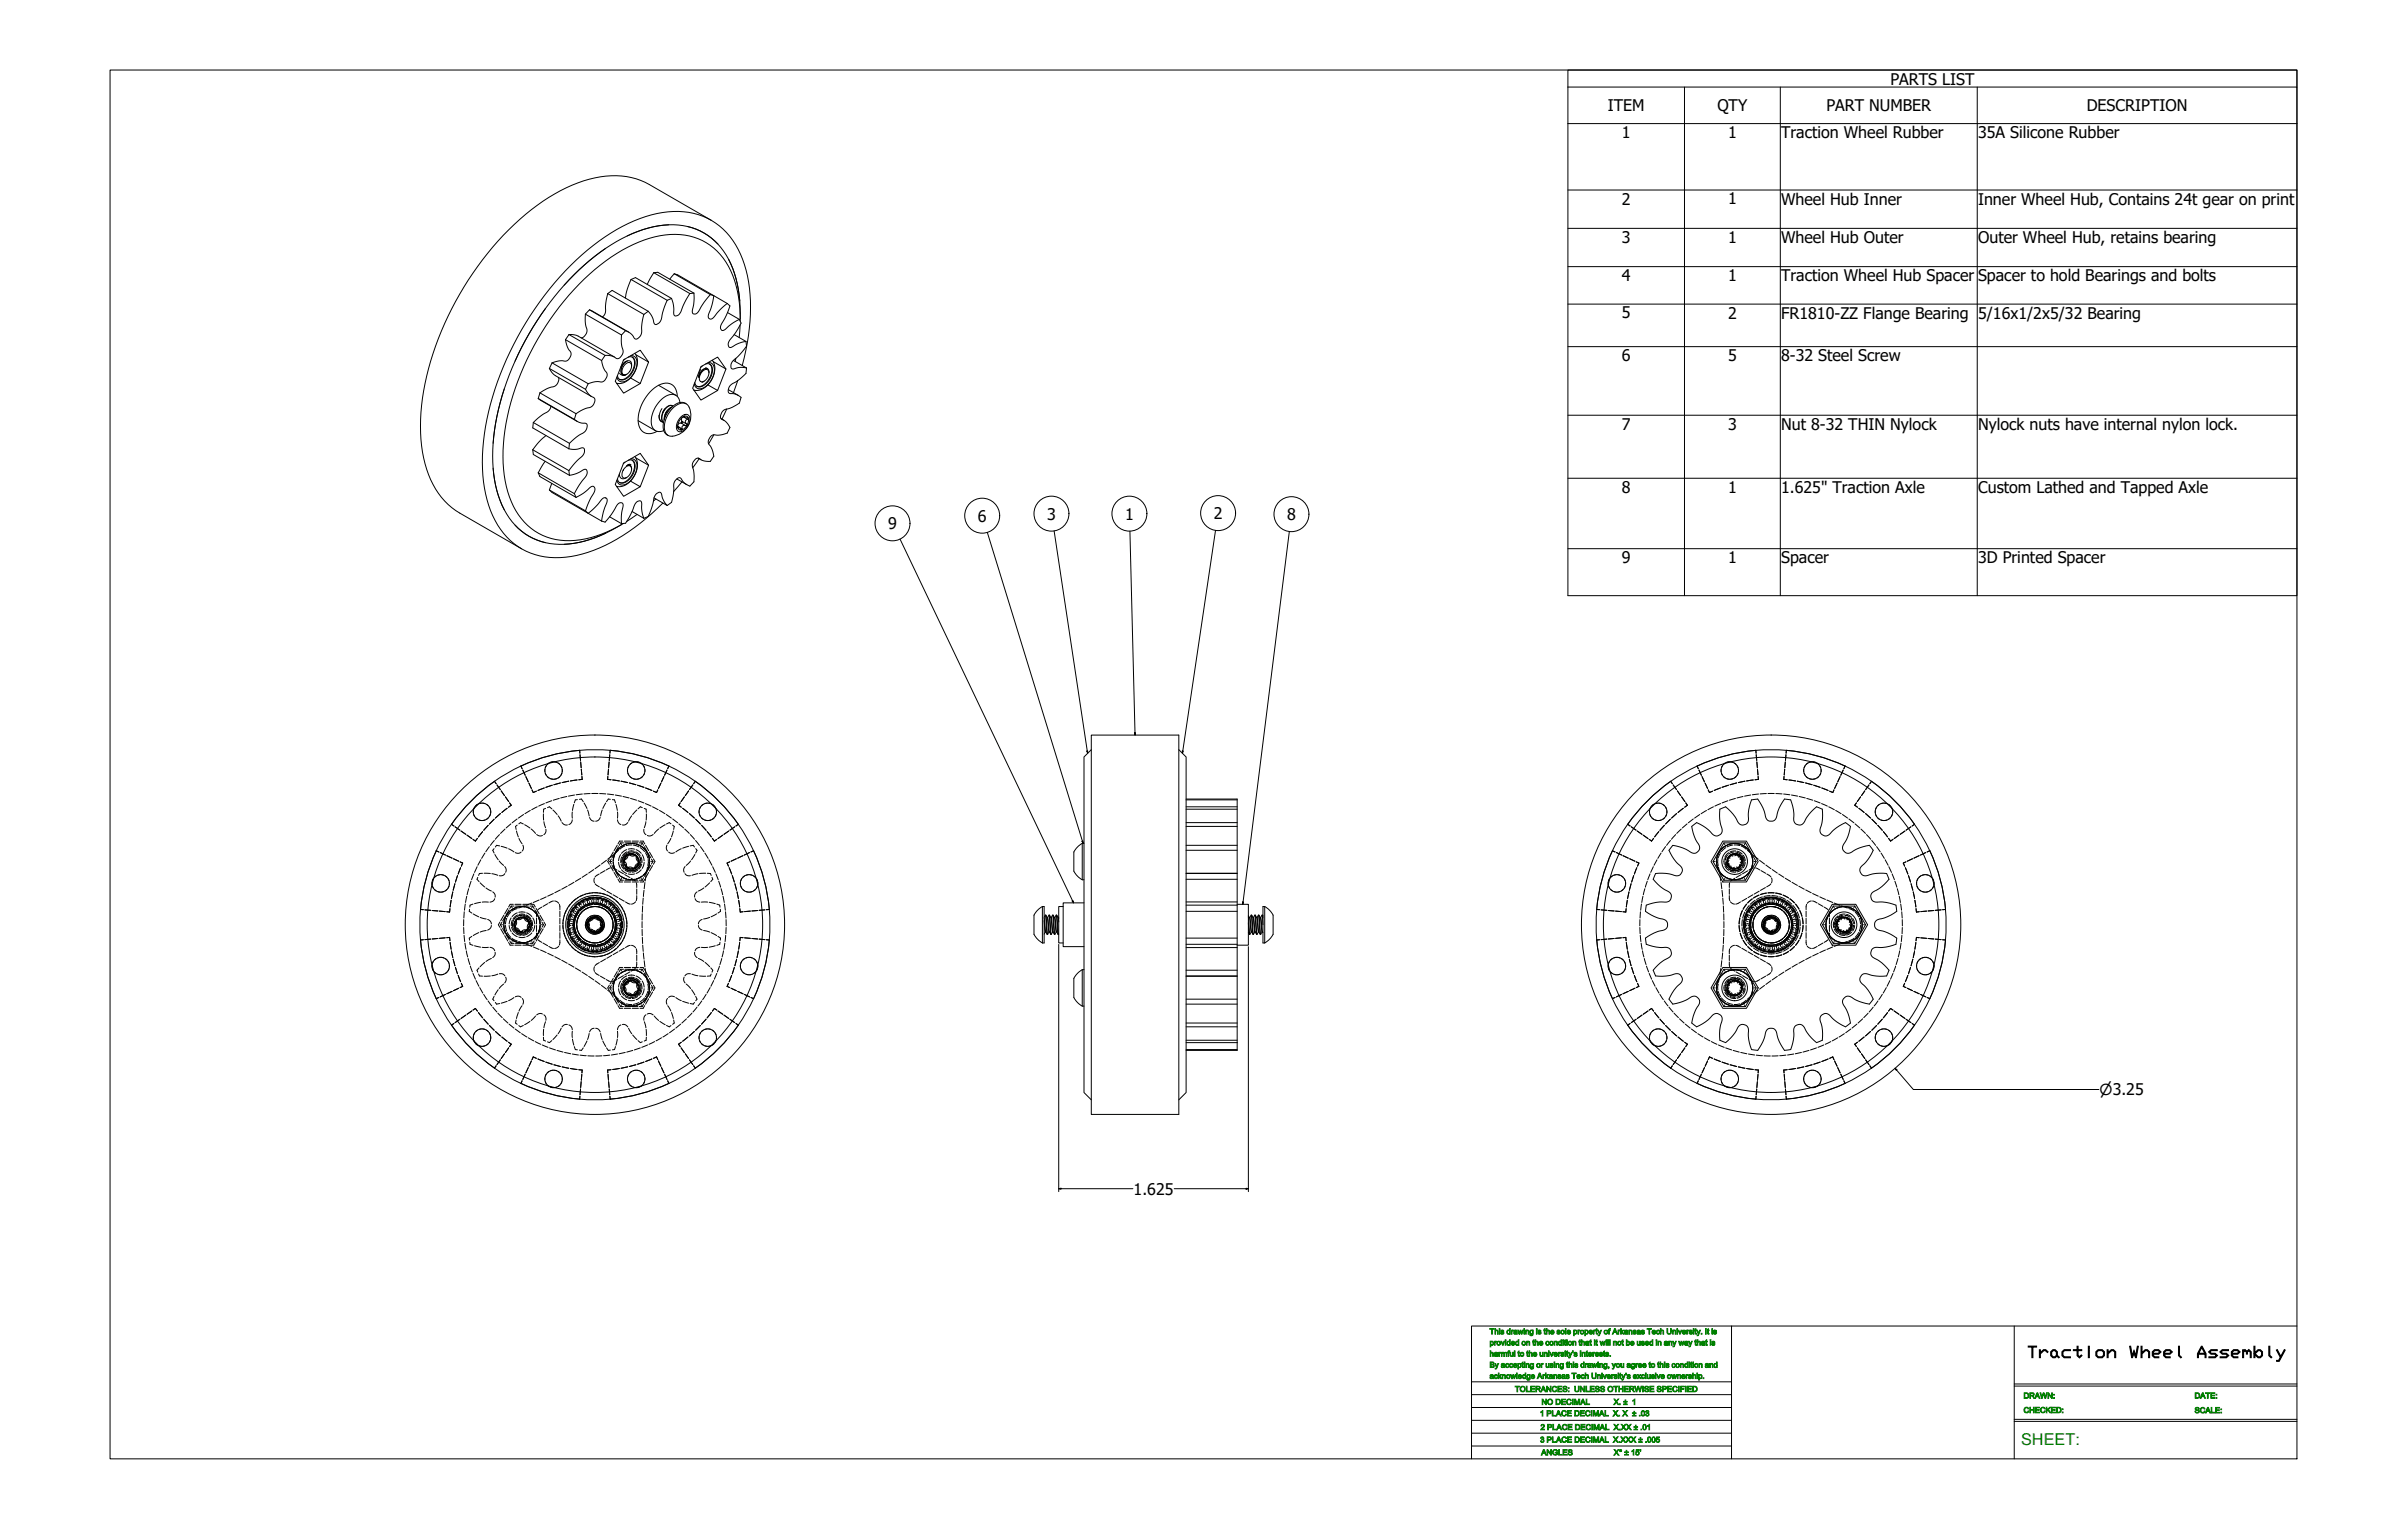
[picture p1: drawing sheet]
<svg xmlns="http://www.w3.org/2000/svg" width="2619mm" height="1664mm" viewBox="0 0 2619 1664" stroke-linecap="round" stroke-linejoin="round" font-family="sans-serif">
<defs><g id="words">
<text font-size="17.7" fill="#008000" x="2199" y="1572">SHEET:</text>
<g font-size="17.5">
<text x="2057" y="92">PARTS LIST</text>
<text x="1750" y="121">ITEM</text>
<text x="1869" y="121">QTY</text>
<text x="1987" y="121">PART NUMBER</text>
<text x="2271" y="121">DESCRIPTION</text>
<text x="1765" y="150">1</text>
<text x="1880" y="150">1</text>
<text x="1938" y="150">Traction Wheel Rubber</text>
<text x="2153" y="150">35A Silicone Rubber</text>
<text x="1765" y="223">2</text>
<text x="1880" y="222">1</text>
<text x="1938" y="223">Wheel Hub Inner</text>
<text x="2153" y="223">Inner Wheel Hub, Contains 24t gear on print</text>
<text x="1765" y="264">3</text>
<text x="1880" y="264">1</text>
<text x="1938" y="264">Wheel Hub Outer</text>
<text x="2153" y="264">Outer Wheel Hub, retains bearing</text>
<text x="1765" y="306">4</text>
<text x="1880" y="306">1</text>
<text x="1938" y="306">Traction Wheel Hub Spacer</text>
<text x="2153" y="306">Spacer to hold Bearings and bolts</text>
<text x="1765" y="347">5</text>
<text x="1880" y="347">2</text>
<text x="1938" y="347">FR1810-ZZ Flange Bearing</text>
<text x="2153" y="347">5/16x1/2x5/32 Bearing</text>
<text x="1765" y="393">6</text>
<text x="1880" y="393">5</text>
<text x="1938" y="393">8-32 Steel Screw</text>
<text x="1765" y="467">7</text>
<text x="1880" y="468">3</text>
<text x="1938" y="468">Nut 8-32 THIN Nylock</text>
<text x="2153" y="468">Nylock nuts have internal nylon lock.</text>
<text x="1765" y="536">8</text>
<text x="1880" y="536">1</text>
<text x="1938" y="536">1.625&quot; Traction Axle</text>
<text x="2153" y="536">Custom Lathed and Tapped Axle</text>
<text x="1064" y="568">6</text>
<text x="1140" y="565">3</text>
<text x="1224" y="565">1</text>
<text x="1321" y="565">2</text>
<text x="1401" y="566">8</text>
<text x="966" y="576">9</text>
<text x="1765" y="613">9</text>
<text x="1880" y="613">1</text>
<text x="1938" y="613">Spacer</text>
<text x="2153" y="613">3D Printed Spacer</text>
<text x="1234" y="1300">1.625</text>
</g>
<g font-size="17.2">
<text x="2205" y="1477">Traction</text>
<text x="2316" y="1477">Wheel</text>
<text x="2390" y="1477">Assembly</text>
</g>
<text font-size="16.6" x="2285" y="1192">⌀3.25</text>
<g font-size="8.4" fill="#008000">
<text x="1621" y="1452">This drawing is the sole property of Arkansas Tech University. It is</text>
<text x="1621" y="1464">provided on the condition that it will not be used in any way that is</text>
<text x="1621" y="1476">harmful to the university's interests.</text>
<text x="1621" y="1488">By accepting or using this drawing, you agree to this condition and</text>
<text x="1621" y="1500">acknowledge Arkansas Tech University's exclusive ownership.</text>
<text x="1649" y="1514">TOLERANCES: UNLESS OTHERWISE SPECIFIED</text>
<text x="2202" y="1522">DRAWN:</text>
<text x="2388" y="1522">DATE:</text>
<text x="1677" y="1528">NO DECIMAL</text>
<text x="1756" y="1528">X. ± 1</text>
<text x="1676" y="1541">1 PLACE DECIMAL X. X ± .03</text>
<text x="2202" y="1537">CHECKED:</text>
<text x="2388" y="1537">SCALE:</text>
<text x="1677" y="1556">2 PLACE DECIMAL X.XX ± .01</text>
<text x="1676" y="1569">3 PLACE DECIMAL X.XXX ± .005</text>
<text x="1677" y="1583">ANGLES</text>
<text x="1756" y="1583">X° ± 15'</text>
</g>
</g></defs>
<!-- layer: Visible (ANSI) -->
<g fill="none" stroke="#000" stroke-width="1.09">
<path d="M774 240l-67-39a87 87 0 0 0-72-4 231 231 0 0 0-99 72 331 331 0 0 0-78 180 143 143 0 0 0 16 83l10 13 12 10 72 42M728 245a117 117 0 0 0-45 12M748 246a65 65 0 0 1 33 19M659 270a253 253 0 0 0-45 40M711 297l-7 12M711 297l5-1 39 23M711 297l40 22M734 298l-5 6M734 298l3 1 54 31M734 298l39 23M793 282a119 119 0 0 1 12 45M661 319a60 60 0 0 0-2 21l-1 2-2 3"/>
<path d="M661 319l5-3 39 23M661 319l40 23M687 304l-4 10-3 10M687 304l5-2 39 23M687 304l39 23M751 319a75 75 0 0 0-10 20v1a4 4 0 0 1-8 3v-2a35 35 0 0 0-2-16M755 319a55 55 0 0 1-2 20 3 3 0 0 0 3 3 3 3 0 0 0 4-3l6-10 7-8M755 319h-4M594 336a322 322 0 0 0-33 57M641 337l43 24M641 337l-4 5M641 337l40 23"/>
<path d="M705 339l-4 3M726 327a72 72 0 0 0-6 21l-3 4a3 3 0 0 1-4 1 3 3 0 0 1-2-4l-2-5-4-5M731 325l-5 2M773 321l4 1a67 67 0 0 1-6 20 3 3 0 0 0 1 5 3 3 0 0 0 5-2 65 65 0 0 1 14-15M791 330l3 3-6 15a10 10 0 0 0-3 11 3 3 0 0 0 3 1 3 3 0 0 0 2-3l7-5 8-4M637 342a44 44 0 0 0 2 18 9 9 0 0 1-7 8M637 342l39 22M681 360l-5 4M701 342a59 59 0 0 0-3 20l-2 4a4 4 0 0 1-4 3 4 4 0 0 1-3-4l-4-3-4-2M792 340l13 8M805 348l1 4-5 9-4 6a8 8 0 0 0-4 11 6 6 0 0 0 7-3l7-2 5-1M805 354l-1 13"/>
<path d="M805 349a109 109 0 0 0-21-72 68 68 0 0 0-71-19 184 184 0 0 0-88 57 294 294 0 0 0-77 168 123 123 0 0 0 16 77 67 67 0 0 0 73 26l18-5 11-5 12-6M806 347a118 118 0 0 0-22-78 70 70 0 0 0-73-22 189 189 0 0 0-92 57 309 309 0 0 0-82 171 135 135 0 0 0 14 84 68 68 0 0 0 74 32l17-4 17-7M615 370a34 34 0 0 0 6 14 8 8 0 0 1-10 8l-10 3M615 370l40 22M619 364l9 1 41 23M619 364l-4 6M619 364l39 23M676 364a50 50 0 0 0 2 19l-2 4a5 5 0 0 1-3 3 5 5 0 0 1-5-2l-5-1h-5M799 364l13 8M812 372v5a73 73 0 0 1-15 16l-2 4a3 3 0 0 0 1 4 3 3 0 0 0 5 0l5-1h6M601 395l-3 6M601 395l39 23"/>
<path d="M655 392a32 32 0 0 0 6 15 8 8 0 0 1-11 8l-10 3M658 387l-3 5M680 397a4 4 0 0 1 4-3 4 4 0 0 1 3 4 9 9 0 0 1-8 10 7 7 0 0 1 1-11zM680 391l-2 1M681 393a10 10 0 0 0-4 14l1 1M683 393l-3 1-4 6M684 389l2-1 2 1M687 398a4 4 0 0 0-2-5 4 4 0 0 0-5 2 9 9 0 0 0-2 13h3a5 5 0 0 1-7-2M688 388a14 14 0 0 1-2 18 12 12 0 0 1-12 7M691 384a23 23 0 0 1-7 29 15 15 0 0 1-13 4M692 386l14 8-9 23-11-6M706 394l-9-13-18 11-9 23 9 13 18-11"/>
<path d="M764 398l-1 2M768 396h4M772 396a14 14 0 0 1-1 18 11 11 0 0 1-13 6M775 392a22 22 0 0 1-5 27 16 16 0 0 1-15 6M776 393l14 9-9 23-11-6M798 392l14 8M801 390l-1 3M808 398a201 201 0 0 0 2-110 77 77 0 0 0-55-56 112 112 0 0 0-78 14 291 291 0 0 0-109 113 300 300 0 0 0-43 144 124 124 0 0 0 23 77 75 75 0 0 0 73 26 181 181 0 0 0 88-47l12-12M598 401l3 4 3 4 40 22M598 401l39 23M608 411a9 9 0 0 1-9 11l-11 5M640 418l-3 6"/>
<path d="M672 417h-1M672 409l1 2 1 2M682 407l-1 1M717 419l18 11M756 416l1 3 2 1M763 402l-2 4v5l1-4a7 7 0 0 1 9-5l1 4M765 404a4 4 0 0 1 5-1 4 4 0 0 1 1 5 8 8 0 0 1-9 7 8 8 0 0 1 3-11zM766 415l-2 1M768 401l-3 1-2 3-2 6M768 400l2 1M790 402l-9-13-18 10-9 23 9 13 18-10M803 414l-5 13"/>
<path d="M812 400v6a58 58 0 0 1-16 12l-3 4a4 4 0 0 0 0 5 4 4 0 0 0 5 1l5 2 3 2-1 7a50 50 0 0 1-17 7l-3 4a5 5 0 0 0-1 4 5 5 0 0 0 4 3l4 4 2 4-3 6a33 33 0 0 1-15 2 8 8 0 0 0-2 14l3 9-4 6a23 23 0 0 1-14-4 9 9 0 0 0-4 14v12l-4 5a24 24 0 0 1-11-9 9 9 0 0 0-7 12l-2 15-5 3M549 423a248 248 0 0 0-12 59M586 434l42 24M586 434l39 22M588 427l-2 7M588 427l39 23M637 424a23 23 0 0 0 10 10 9 9 0 0 1-8 10l-12 6M737 431a13 13 0 0 0-6-13 13 13 0 0 0-14 1 44 44 0 0 0-22 44 12 12 0 0 0 20 6M740 438a9 9 0 0 0-6-8 9 9 0 0 0-10 1 33 33 0 0 0-15 32 9 9 0 0 0 13 6M747 439a12 12 0 0 0-16 4 27 27 0 0 0-8 26l1 3 3 2M756 425h-1M793 424l10 6"/>
<path d="M580 460v6l39 22M580 460l40 22M600 442a12 12 0 0 1-9 9l-11 9M625 456a24 24 0 0 0 13 5 9 9 0 0 1-7 12l-11 9M627 450l-2 6M694 458l19 11M717 452a7 7 0 0 0 3 7M720 445l-1 2a8 8 0 0 0 2 12M724 445l-3 5M727 446l-3 5M731 443a16 16 0 0 0-8 13M732 443a15 15 0 0 0-9 14"/>
<path d="M732 442a9 9 0 0 0-11 7 9 9 0 0 0 1 11M732 442a6 6 0 0 0-8 3 13 13 0 0 0-2 15M741 454a5 5 0 0 1 5-3 5 5 0 0 1 5 4 14 14 0 0 1-11 15 6 6 0 0 1-3-10zM742 459h.1M742 459l-1 1M742 454a3 3 0 0 0 0 5M744 454h1M744 453h1a12 12 0 0 0-7 12v-1M744 453l-1 1M745 453h3l1 2h-1a2.5 2.5 0 0 1-3-2zM746 458l3-3v5l-1 3-2-4zM750 443a9 9 0 0 0-14-2 29 29 0 0 0-12 29 9 9 0 0 0 13 3 23 23 0 0 0 13-30"/>
<path d="M785 455l3 2M791 445l-5 11M594 474l-7 7-7 8M737 463l1 1M738 464l1 1M738 465l4 3-3-1-1-2zM741 460l-2 1-1 2M741 460h.1M743 463h5l-4 4-2 1zM777 473l-6 10M580 489v6l40 22M580 489l39 23"/>
<path d="M619 488a33 33 0 0 0 15-1 7 7 0 0 1-2 11l-6 6-7 8M620 482l-1 6M691 497a23 23 0 0 1-8 29 15 15 0 0 1-12 3M692 498l14 8-9 24M760 498l3 2M761 499l-7 10M537 509a115 115 0 0 0 12 46M586 514l2 5 39 22M586 514l39 23M593 502l-7 12M619 512l1 5M620 517a48 48 0 0 0 16-6 5 5 0 0 1 1 8l-6 8-6 10"/>
<path d="M674 516a4 4 0 0 0 3 5 4 4 0 0 0 5-2M680 509a4 4 0 0 1 5-2 4 4 0 0 1 2 5 9 9 0 0 1-9 8 8 8 0 0 1 2-11zM680 503l-2 2M684 501h4M686 506l1 2v2M686 506l-4 1M687 506a3 3 0 0 0-5 1l4-1M688 501a14 14 0 0 1-2 18 12 12 0 0 1-12 6M706 506l-9-13-18 11-9 23 9 13 18-10-11-7M598 533l3 3 54 31M598 533l39 23M600 526l-2 7"/>
<path d="M625 537l2 4M672 529l-1 1M672 521l2 4M737 521l10 6M742 524l-9 11M627 541a58 58 0 0 0 16-11 3 3 0 0 1 4 1 3 3 0 0 1 0 4l-1 1a70 70 0 0 0-9 20M637 556l3 3a65 65 0 0 0 15-15 3 3 0 0 1 4-2 3 3 0 0 1 1 5 67 67 0 0 0-5 20M659 542h.1M688 557l13 7M693 560l-11 7M712 542l14 8M714 543l-3 2"/>
<path d="M726 550a33 33 0 0 1-7-14 7 7 0 0 0-8 7l-2 9-4 10-4 2M561 571a64 64 0 0 0 33 19M655 567l3 1 7-8 4-7a7 7 0 0 1 7-6 4 4 0 0 1 2 5l-2 9v9M663 562l13 8M676 571l-17 9M701 564a40 40 0 0 1-3-17 4 4 0 0 0-4-2 4 4 0 0 0-3 3l-1 2a75 75 0 0 1-9 19l-5 1M659 580a116 116 0 0 1-45 12M1188 800h95v413h-95zM1188 816l-8 8v365l8 8M1283 816l8 8v365l-8 8M1291 869h55v265M1291 878h55"/>
<path d="M1291 870h55M1291 899h55M1291 895h55M1291 880h55M1872 880a65 65 0 0 0 2 24 7 7 0 0 1-6 6 7 7 0 0 1-6-5l-6-4-10-6-5 4a67 67 0 0 0 9 23 6 6 0 0 1-5 6 6 6 0 0 1-7-2l-7-3-11-3-4 5a63 63 0 0 0 14 20 6 6 0 0 1-2 7 6 6 0 0 1-8 0l-7-2h-11l-3 7a65 65 0 0 0 19 15 7 7 0 0 1-1 8 7 7 0 0 1-7 1l-8 1-10 3-1 7a64 64 0 0 0 21 9 7 7 0 0 1 2 8 7 7 0 0 1-7 4l-7 2-9 6 1 6a63 63 0 0 0 23 4 7 7 0 0 1 4 7 7 7 0 0 1-6 6l-6 4-8 8 3 6a64 64 0 0 0 23-3 6 6 0 0 1 6 6 6 6 0 0 1-4 7l-5 5-6 10 4 6a65 65 0 0 0 23-9 6 6 0 0 1 6 4 6 6 0 0 1-2 8l-3 6-3 11 5 4a69 69 0 0 0 20-14 7 7 0 0 1 7 3 7 7 0 0 1 0 7l-2 8 1 11M1872 880l6-2a65 65 0 0 1 15 18 6 6 0 0 0 8 0 6 6 0 0 0 2-8v-7l3-11 7-1a70 70 0 0 1 10 22 6 6 0 0 0 7 2 6 6 0 0 0 4-7l2-7 6-10 7 1a68 68 0 0 1 3 24 6 6 0 0 0 7 4 6 6 0 0 0 6-6l4-6 8-8 6 2a65 65 0 0 1-2 24 7 7 0 0 0 5 6 7 7 0 0 0 7-5l6-4 9-6 6 4a67 67 0 0 1-9 23 6 6 0 0 0 4 6 6 6 0 0 0 8-2l7-3 10-3 4 5a63 63 0 0 1-14 20 7 7 0 0 0 3 7 7 7 0 0 0 8 0l7-2h11l3 7a65 65 0 0 1-19 15 7 7 0 0 0 0 8 7 7 0 0 0 8 1l7 1 11 3 1 7a64 64 0 0 1-22 9 7 7 0 0 0-2 8 7 7 0 0 0 7 4l7 2 10 6-1 6a63 63 0 0 1-23 4 7 7 0 0 0-4 7 7 7 0 0 0 6 6l6 4 8 8-3 6a64 64 0 0 1-24-3 6 6 0 0 0-5 6 6 6 0 0 0 4 7l5 5 6 10-5 6a65 65 0 0 1-22-9 6 6 0 0 0-7 4 6 6 0 0 0 3 8l3 6 3 11-6 4a68 68 0 0 1-19-14 6 6 0 0 0-8 3 6 6 0 0 0 1 7l1 8v11l-6 2a65 65 0 0 1-15-18 7 7 0 0 0-8 0 7 7 0 0 0-2 8v7l-3 11-7 1a67 67 0 0 1-10-22 7 7 0 0 0-7-2 7 7 0 0 0-4 7l-3 7-5 10-7-1a64 64 0 0 1-4-24 7 7 0 0 0-7-3 7 7 0 0 0-5 6l-4 6-8 7-6-2M1178 918l-6 4-3 5M1178 918v39M1178 918h2M1291 920h55M1875 915h25l13 22-13 23h-25l-13-23zM1876 917h23l12 20-12 21h-23l-12-21z"/>
<path d="M475 926l6-13a191 191 0 0 1 207-93 191 191 0 0 1 149 170M475 926a190 190 0 0 0 16 189M684 930h1a5 5 0 0 0 7 1l1 1a5 5 0 0 0 2 6M684 930h-1a5 5 0 0 1-4 6v1a6 6 0 0 1 3 7h1a5 5 0 0 1 7 1M684 930a8 8 0 0 1 11 4 8 8 0 0 1-5 11M684 930a8 8 0 0 0-5 11 8 8 0 0 0 11 4M695 938a1.7 1.7 0 0 1-2 2l-2 2-1 3M695 938v1v-1M820 926a191 191 0 0 1 17 64M1169 927v21l3 5 6 4M1291 925h55M1883 930l-2 3"/>
<path d="M1897 939a9 9 0 0 0-6-10 9 9 0 0 0-10 5 9 9 0 0 0 4 11h1a9 9 0 0 1-7-5M2100 926l-8-15a190 190 0 0 0-325-7 190 190 0 0 0 144 292M2100 926a191 191 0 0 1-17 189M1178 957h2M1291 957h55M1291 950h55M569 999v-1a1.7 1.7 0 0 1 2 2l2 2 3 2M569 999a7 7 0 0 1-7 2M569 998l1 1-1-1M647 998h1a5 5 0 0 0 6 4h1M647 998h-1a6 6 0 0 1-6 4M647 998l-4 1-3 3"/>
<path d="M647 998l4 1 4 3M837 990l1 16a190 190 0 0 1-174 190M1134 986l-5 4-4 6v21l4 5 5 4M1134 986h2v40h-2M1134 986v40M1136 999l2 15M1136 998l2-2 2 21M1138 996l2 21 2-3M1138 996l2 2M1140 998h.1M1140 998l2 16M1140 998l2 15 1 4"/>
<path d="M1141 996l3 21M1142 996l2 21M1142 996l-2 2M1142 996l2 3 1 13 1 2M1144 998h.1M1144 998l2 16M1144 998l2-2 2 21M1145 996l2 19 1 2M1146 996l2 2M1148 998h.1M1148 998l1 16M1148 998l2 15 1 4"/>
<path d="M1149 996l2 21M1150 996l2 21M1150 996l-2 2M1150 996l2 3v4M1151 998h1M1152 998v1M1152 998h.1M1157 986h-5v40h5M1180 982h-23v48h23M1291 992h55M1291 985h55M1291 981h55"/>
<path d="M1346 984h13v44h-13M1359 997l1 20M1359 996l1 2M1360 998l2 16M1360 998h.1M1362 996l2 21M1362 996l-2 2M1362 996h.1M1362 996l2 2M1364 998l1 15 1 1M1364 998h.1M1364 998l2 16"/>
<path d="M1365 996l2 19 1 2M1365 996l-1 2M1366 996h.1M1366 996l2 21M1366 996l2 2M1368 998l2 16M1368 998h.1M1369 996l2 21M1369 996l-1 2M1370 996h.1M1370 996l2 21M1370 996l2 2"/>
<path d="M1372 998l1 15 1 1M1372 998h.1M1372 998l2 16M1373 996l1 10M1374 996v3M1374 996l-2 2M1374 996v1M1376 986h-2v40h2M1376 986v40M1376 986l6 4 3 6v21l-3 5-6 4M1930 998v1a5 5 0 0 0 5 5M1930 998h-1a5 5 0 0 1-7 2h-1"/>
<path d="M1930 998l3 2 3 4M1930 998h-5l-4 2M1994 984h26l12 22-12 22h-26l-13-22zM1995 986h23l12 20-12 20h-23l-12-20zM2004 997a8 8 0 0 0-5 8 9 9 0 0 1 15-4 9 9 0 0 1-5 14h-4M2011 999l3 2M562 1001l-2 3v5M562 1001v1a6 6 0 0 1-2 6v1M562 1001a8 8 0 0 1 14 3M576 1004v1a6 6 0 0 0-2 7h-1a5 5 0 0 0-6 2h-1a5 5 0 0 0-6-5M576 1004a8 8 0 0 1-5 10 8 8 0 0 1-11-5M640 1002l-1 4 1 5"/>
<path d="M640 1002a8 8 0 0 1 0 9M654 1001v2M654 1001l1 2M655 1002v1a5 5 0 0 0 0 7l-1 1a5 5 0 0 0-6 3v1a8 8 0 0 0-8-4M655 1002a8 8 0 0 1-3 11 8 8 0 0 1-12-2M1136 1002l1 11 1 1M1138 1014l-2 2M1138 1014l2 3M1142 1014h.1M1146 1014l-2 3M1146 1014l1 3M1149 1014h1"/>
<path d="M1149 1014l-1 3M1152 1016l-1 1M1359 1004v12l1 1M1359 1015l1 2M1362 1014h.1M1362 1014l-2 3M1362 1014l1 3M1364 1017h.1M1366 1014l-2 3M1366 1014l1 3M1370 1014h.1M1370 1014l-2 3"/>
<path d="M1370 1014l1 3M1374 1014l-3 3M1374 1014v1M1921 1000v1a5 5 0 0 1-2 7l1 1a5 5 0 0 1 5 5h1a5 5 0 0 1 7-2M1921 1000a8 8 0 0 0 0 12 8 8 0 0 0 12 0M1934 1011l-2 1zM1935 1004v4l-2 4M1935 1004v1a5 5 0 0 0-1 7h-1M1291 1027h55M1291 1021h55M1291 1031h55M1178 1055l-6 4-3 6v20l3 6 6 4"/>
<path d="M1178 1055v40M1178 1055h2M1291 1056h55M1875 1053h25l13 22-13 22h-25l-13-22zM1876 1055h23l12 20-12 20h-23l-12-20zM679 1073h1l-1 1M685 1067h-1a5 5 0 0 1-5 5 8 8 0 0 1 2 9M685 1067h1a5 5 0 0 0 7 2v1a6 6 0 0 0 2 7 8 8 0 0 0-6 6M685 1067a8 8 0 0 1 10 6 8 8 0 0 1-6 10M685 1067a8 8 0 0 0-4 14M1291 1062h55M1895 1078l-2 3"/>
<path d="M1896 1071a9 9 0 0 0-8-4 9 9 0 0 1 8 9 9 9 0 0 1-9 8 9 9 0 0 1-8-7l-1-2M681 1081l4 2h4M681 1081h1a5 5 0 0 1 7 2M1178 1095h2M1291 1093h55M1291 1087h55M491 1115a191 191 0 0 0 47 47M491 1115a190 190 0 0 0 47 47M1291 1117h55M1291 1113h55M2083 1115a190 190 0 0 1-46 47M2083 1115a191 191 0 0 1-46 47"/>
<path d="M1291 1134h55M1291 1132h55M1346 1134v9h-55M1291 1142h55M538 1162l14 9a191 191 0 0 0 112 25M728 1179a190 190 0 0 1-64 17M1847 1179a191 191 0 0 0 64 17M2037 1162l-14 9a190 190 0 0 1-112 25"/>
<circle cx="687" cy="937" r="20"/>
<circle cx="687" cy="937" r="10"/>
<circle cx="1888" cy="937" r="7"/>
<circle cx="1888" cy="937" r="20"/>
<circle cx="1888" cy="937" r="14"/>
<circle cx="568" cy="1006" r="10"/>
<circle cx="568" cy="1006" r="20"/>
<circle cx="647" cy="1006" r="32"/>
<circle cx="647" cy="1006" r="20"/>
<circle cx="647" cy="1006" r="24"/>
<circle cx="647" cy="1006" r="206"/>
<circle cx="647" cy="1006" r="183"/>
<circle cx="647" cy="1006" r="10"/>
<circle cx="647" cy="1006" r="29"/>
<circle cx="1927" cy="1006" r="22"/>
<circle cx="1927" cy="1006" r="10"/>
<circle cx="1927" cy="1006" r="20"/>
<circle cx="1927" cy="1006" r="206"/>
<circle cx="1927" cy="1006" r="183"/>
<circle cx="1927" cy="1006" r="29"/>
<circle cx="1927" cy="1006" r="23"/>
<circle cx="1927" cy="1006" r="30"/>
<circle cx="2007" cy="1006" r="20"/>
<circle cx="2007" cy="1006" r="14"/>
<circle cx="2007" cy="1006" r="7"/>
<circle cx="687" cy="1075" r="10"/>
<circle cx="687" cy="1075" r="20"/>
<circle cx="1888" cy="1075" r="20"/>
<circle cx="1888" cy="1075" r="14"/>
<circle cx="1888" cy="1075" r="7"/>
</g>
<!-- layer: Hidden (ANSI) -->
<g fill="none" stroke="#000" stroke-width="1.09">
<path d="M631 816v4M664 816v4M1911 816v4M1944 816v4M567 834l1 2M569 838l3 6M593 837v4l1 3M594 833l-1 3v4M598 830l-2 2-3 3M599 830l3-1 4 1M602 829l-4 1-2 2M603 829l4 1 2 2"/>
<path d="M607 830l2 2 2 3M610 833l2 3v4M612 837v4l-2 3M631 821l1 6M632 829v6M633 837v6M662 837v6M663 829l-1 6M664 821l-1 6M683 837v4l1 3M684 833l-1 3v4M688 830l-3 2-2 3"/>
<path d="M689 830l3-1 4 1M692 829l-4 1-3 2M693 829l4 1 2 2M697 830l2 2 2 3M700 833l2 3v4M702 837v4l-2 3M726 838l-3 6M728 834l-1 2M1847 834l1 2M1849 838l3 6M1873 837v4l1 3M1874 833l-1 3v4"/>
<path d="M1878 830l-3 2-2 3M1879 830l3-1 4 1M1882 829l-4 1-2 2M1883 829l4 1 2 2M1887 830l2 2 2 3M1890 833l2 3v4M1892 837v4l-2 3M1911 821l1 6M1912 829v6M1913 837v6M1942 837v6M1943 829l-1 6"/>
<path d="M1944 821l-1 6M1963 837v4l1 3M1964 833l-1 3v4M1967 830l-2 2-2 3M1969 830l3-1 4 1M1971 829l-3 1-3 2M1973 829l4 1 2 2M1977 830l2 2 2 3M1980 833l2 3v4M1982 837v4l-2 3M2006 838l-3 6M2008 834l-1 2"/>
<path d="M538 850l2 3M541 854l4 5M572 845l3 6M576 852l2 6M579 859l1 3 4-1M592 857l-7 3M593 841l3 4 2 2M596 845l2 2 4 1M599 847l3 1 4-1M601 854l-7 3M609 845l-2 2-4 1M610 852l-7 2"/>
<path d="M611 841l-2 4-2 2M619 850l-7 2M628 849l-7 1M633 845l1 3h-4M661 845v3h4M667 849l7 1M676 850l7 2M683 841l2 4 3 2M685 852l7 2M685 845l3 2 4 1M689 847l3 1 4-1M694 854l7 3"/>
<path d="M699 845l-2 2-4 1M701 841l-2 4-2 2M703 857l6 3M716 859l-1 3-4-1M719 852l-3 6M723 845l-3 6M754 854l-4 5M757 850l-2 3M1818 850l2 3M1821 854l3 5M1852 845l3 6M1856 852l2 6"/>
<path d="M1859 859l1 3 4-1M1872 857l-7 3M1873 841l2 4 3 2M1876 845l2 2 4 1M1879 847l3 1 4-1M1881 854l-7 3M1889 845l-2 2-4 1M1890 852l-7 2M1891 841l-2 4-2 2M1899 850l-7 2M1908 849l-7 1M1913 845l1 3h-4"/>
<path d="M1941 845v3h4M1947 849l7 1M1956 850l7 2M1963 841l2 4 2 2M1965 852l7 2M1965 845l3 2 3 1M1969 847l3 1 4-1M1974 854l7 3M1979 845l-2 2-4 1M1981 841l-2 4-2 2M1983 857l6 3M1996 859l-2 3-3-1"/>
<path d="M1999 852l-3 6M2002 845l-2 6M2034 854l-4 5M2037 850l-2 3M517 878l-2 3v4M520 875l-2 2-3 3M521 874h4h3M524 874l-4 1-2 2M525 874l4 1 2 2M529 875l2 2 3 3M532 878l2 3v4M545 861l4 5"/>
<path d="M550 867l4 5M552 879l-6 5M554 874l2 2-3 2M585 878l-6 3M592 874l-6 3M594 880h-2l-1 4M596 879l2-1 3 2M600 871l-6 3M609 869l-7 2M617 867l-7 1M624 875l-1 7M625 865l-6 1"/>
<path d="M628 870h-2l-1 4M631 870l2-1 2 3M634 864l-7 1M636 874l3 6M642 863l-7 1M644 863h7M653 863l6 1M659 874l-3 6M661 864l7 1M664 870l-2-1-2 3M666 870h3l1 4M670 865l6 1"/>
<path d="M670 875l2 7M678 867l7 1M686 869l7 2M694 871l7 3M699 879l-2-1-3 2M701 880h2v4M702 874l7 3M710 878l6 3M740 874l-2 2 3 2M743 879l6 5M745 867l-4 5M749 861l-3 5"/>
<path d="M762 878l-1 3v4M765 875l-2 2-2 3M767 874h3h4M769 874l-3 1-3 2M771 874l4 1 2 2M775 875l2 2 2 3M778 878l1 3 1 4M1797 878l-2 3v4M1800 875l-2 2-3 3M1801 874h4h3M1804 874l-4 1-2 2M1805 874l4 1 2 2"/>
<path d="M1809 875l2 2 3 3M1812 878l2 3v4M1825 861l4 5M1830 867l4 5M1832 879l-6 5M1834 874l2 2-3 2M1865 878l-6 3M1872 874l-6 3M1880 871l-6 3M1889 869l-7 2M1897 867l-7 1M1905 865l-6 1"/>
<path d="M1914 864l-7 1M1922 863l-7 1M1924 863h7M1932 863l7 1M1941 864l7 1M1950 865l6 1M1958 867l7 1M1966 869l7 2M1974 871l7 3M1982 874l7 3M1990 878l6 3M2020 874l-2 2 3 2"/>
<path d="M2023 879l6 5M2025 867l-4 5M2029 861l-3 5M2042 878l-1 3v4M2045 875l-2 2-2 3M2047 874h3h4M2049 874l-3 1-3 2M2051 874l4 1 2 2M2055 875l2 2 2 3M2058 878l1 3 1 4M491 897l3 2M495 900l5 3"/>
<path d="M515 882v4l2 3M515 886l3 4 2 1M518 890l2 2 4 1M521 892l4 1 3-1M531 898l-5 5M531 890l-2 2-4 1M534 886l-3 4-2 1M534 882v4l-2 3M538 891l-5 6M545 885l-6 5M556 896l-5 5M563 891l-6 4"/>
<path d="M563 898l-2 1 1 4M565 896l1-1 3 2M570 886l-6 4M571 897l6 4M577 882l-6 3M591 886l1 6M592 894l2 7M602 881l4 5M607 888l4 6M612 895a5 5 0 0 0 5 3M623 892a5 5 0 0 1-4 5M623 884v6"/>
<path d="M639 881l2 7M642 890a5 5 0 0 0 5 4M653 890a5 5 0 0 1-5 4M655 881l-1 7M672 884v6M672 892a5 5 0 0 0 4 5M683 895a5 5 0 0 1-6 3M687 888l-3 6M693 881l-5 5M703 894l-2 7M703 886v6M718 882l6 3"/>
<path d="M724 897l-6 4M725 886l6 4M730 896l-2-1-3 2M732 898l2 1-1 4M732 891l5 4M739 896l5 5M750 885l6 5M757 891l5 6M761 882v4l1 3M761 886l2 4 2 1M763 890l3 2 3 1M763 898l5 5"/>
<path d="M767 892l3 1 4-1M777 890l-2 2-4 1M779 886l-2 4-2 1M780 882l-1 4-1 3M800 900l-6 3M803 897l-2 2M1771 897l3 2M1775 900l5 3M1795 882v4l2 3M1795 886l3 4 2 1M1798 890l2 2 4 1M1801 892l4 1 3-1"/>
<path d="M1811 898l-5 5M1811 890l-2 2-4 1M1814 886l-3 4-2 1M1814 882v4l-2 3M1818 891l-5 6M1825 885l-6 5M1836 896l-5 5M1843 891l-6 4M1850 886l-6 4M1857 882l-6 3M1998 882l6 3M2005 886l6 4"/>
<path d="M2012 891l5 4M2019 896l5 5M2030 885l6 5M2037 891l5 6M2041 882v4l1 3M2041 886l2 4 2 1M2043 890l3 2 3 1M2043 898l5 5M2047 892l3 1 4-1M2057 890l-2 2-4 1M2059 886l-2 4-2 1M2060 882l-1 4-1 3"/>
<path d="M2079 900l-5 3M2083 897l-2 2M502 904l5 4M508 909l5 3M520 912l-3 3-2-2M525 905l-4 6M538 915l-4 5M544 908l-5 5M550 902l-5 5M562 904l2 7M565 912l3 6M569 920a6 6 0 0 1-1 6"/>
<path d="M578 902l5 5M584 908a6 6 0 0 0 6 1M594 902a5 5 0 0 1-2 6M672 920l-4 6M675 917h3M676 918l-1-1-1 3M676 918v1M678 915h-4l-1 3M679 915h7M680 917h6M684 918h7zM688 919l-7 1"/>
<path d="M688 917h6M688 915h7M689 920l6 2M692 918l7 4zM696 917h3M696 915h4l2 3M698 918v1M699 917l-1 1M699 917l1 3M701 902a5 5 0 0 0 2 6M703 920l3 6M711 908a6 6 0 0 1-7 1"/>
<path d="M717 902l-5 5M726 920a6 6 0 0 0 0 6M730 912l-3 6M733 904l-2 7M745 902l5 5M751 908l5 5M757 915l4 5M770 905l4 6M775 912l2 3 3-2M787 909l-6 3M793 904l-5 4M1782 904l5 4"/>
<path d="M1788 909l5 3M1800 912l-3 3-2-2M1805 905l-4 6M1818 915l-4 5M1824 908l-5 5M1830 902l-5 5M1876 917v1M1877 918v1M1885 920l-6 2M1886 918l-6 1M1887 919l6 1M1888 918l6 1"/>
<path d="M1896 919l5 4M1899 918l-1 1M1899 917v1M2025 902l5 5M2031 908l5 5M2037 915l4 5M2050 905l4 6M2055 912l2 3 3-2M2066 909l-5 3M2073 904l-5 4M475 926l3 1M479 928l6 2"/>
<path d="M486 931l6 3M493 934l6 3M501 938l2 1-1 3M523 935l-3 7M528 928l-4 6M533 921l-4 6M538 923l-2 2 2 3M539 930l3 5M543 937l5 5M544 920h-4l-1 2M545 921l7 2M553 924l6 3"/>
<path d="M567 927a5 5 0 0 1-6 1M660 936l-6 4M663 934l-2 3 2 3M664 937h.1M664 937l1 3M665 937h1M665 935l-1 2M667 931l-6 4M667 927l-3 6M667 938l2 7zM669 930l-2 7zM669 928l-3 5"/>
<path d="M672 924l2-1-4 5zM673 921l-3 6M673 925l-5 5M673 938l2 7M675 930l-2 7M676 922l6-4zM677 932l-1 7M677 935v3M678 936v3l1 3M679 934v3v4M680 921l-6 3M681 933l-2 3 1 3"/>
<path d="M682 924l-6 5M682 930l-4 4M682 932l-2 2v5M682 927l-5 4M683 929l-3 3-1 2M684 929h5M684 924h7M684 931l3-1 4 1M684 926h6M685 929h3l3 1M686 929l-3 1-3 2M688 929l4 1 2 2"/>
<path d="M688 930h-3l-3 1M690 930l3 2M691 930l2 2M692 927l5 4M692 924l6 5M692 932l2 4v3M693 932l1 1M693 931l2 3v4M694 935l1 2M695 939l-1 3M695 934l1 3-1 4M695 939l-2 3"/>
<path d="M695 937v3M695 937v1M697 933v3M697 922l4 5M697 938l-1 3-3 2M697 932l2 7M699 930l2 7M700 923l4 5zM701 938l-2 7M701 921l3 6M702 928l3 6M705 928l3 5"/>
<path d="M705 930l2 7zM705 935v7M707 938l-2 7zM707 927l3 6M708 937h1M709 935l2 2M710 937h1M711 937l-2 3M711 934l2 3-2 3M728 927a5 5 0 0 0 6 1M741 924l-6 3M749 921l-6 2"/>
<path d="M751 920h3l2 2M752 937l-5 5M756 930l-3 5M757 923l2 2-2 3M762 921l4 6M767 928l4 6M772 935l3 7M794 938l-3 1 2 3M801 934l-5 3M809 931l-6 3M816 928l-6 2M820 926l-3 1"/>
<path d="M1755 926l3 1M1759 928l6 2M1766 931l6 3M1773 934l6 3M1781 938l2 1-1 3M1803 935l-3 7M1808 928l-4 6M1813 921l-4 6M1864 937h1M1866 937h.1M1868 933v6M1869 935l1 7"/>
<path d="M1872 925l-3 6M1872 928l-2 6M1877 934v7M1877 939l1 2M1878 938l1 2M1878 922l-5 5M1878 933l-1 3M1878 933v3M1878 920l-5 4M1879 938l1 2 2 3M1879 939h1M1879 939l2 3"/>
<path d="M1879 938v1M1880 935l-1 4M1880 938h.1M1880 937v3M1880 939l2 1M1880 931l-2 2M1880 938v1M1880 939l1 3M1881 933l-2 3M1881 928l-4 5M1882 936l-2 2M1882 932h.1"/>
<path d="M1882 932v2M1883 931h-1M1883 931l-3 3M1883 931l-3 3v3M1883 931h.1M1883 931l3 1M1884 930l-2 2M1884 930h4l3 1M1886 929l-3 1M1887 927l-6 2M1887 929l4 1M1888 929l4 1 2 2"/>
<path d="M1889 927l6 3M1889 926l-6 1M1890 930l-2 1M1890 930h1M1890 926l6 3M1891 930h.1M1891 930l3 2M1891 929h-4l-4 2M1891 930l1 3M1893 931l2 3v4M1893 930l4 4M1893 935l2 1"/>
<path d="M1895 921l5 3M1895 939l-2 4-2 1M1895 937l-1 2M1896 931l2 6M1896 937h-1M1896 936h.1M1896 936v1M1896 936l-1-3 1 3v3M1896 936v4M1897 939l-1 4M1897 931l2 6M1897 935l1 3"/>
<path d="M1898 938l-3 6M1899 938l-2 6M1902 925l5 5M1902 924l4 6M1907 931v7M1907 940l-1 6M1908 931l5 4M1909 937h1M1910 937h1M1915 936l5 4M2042 921l4 6M2047 928l4 6"/>
<path d="M2051 935l4 7M2074 938l-3 1 2 3M2081 934l-5 3M2089 931l-6 3M2096 928l-6 2M2100 926l-3 1M470 960v4l2 2M472 956l-2 3v4M475 953l-2 2-2 3M476 952h4h3M479 952l-4 1-2 2M480 952l4 1 2 2"/>
<path d="M484 953l2 2 3 3M487 956l2 3v4M489 960v4l-2 2M498 953l-2 7M501 944l-2 7M513 959l-2 6M516 951l-3 6M519 943l-3 6M520 955l-1 2 2 2M525 950h-3l-1 3M527 950h7M535 951l7 1"/>
<path d="M549 943a5 5 0 0 1 1 6M549 951a5 5 0 0 1-6 2M625 960l-6 3M632 956l-6 3M639 951l-6 4M646 946l-5 4M647 955l-1 2 1 4M652 951l-4 3M653 941l-5 4M658 947l-5 3M664 942l3 6M664 944l-4 3"/>
<path d="M666 942l3 5M666 944l5 3M668 949l4 6M670 947l4 5zM670 948l3 6M673 957l1 3h4M673 948l5 3M674 955l1 3M675 958h3M676 953l6 3zM676 957l-1 1M676 940l3 6"/>
<path d="M676 946l6 4M676 956v1M679 960h7M680 944l3 2 3 1M680 952l5 3M680 941l2 2 3 2M680 945l2 1M680 958h6M680 942l3 3 3 1M680 947l6 2M680 940l2 3 4 2M684 957h7z"/>
<path d="M684 951h7M687 956l4 3M688 958h6M688 960h7M690 946l-6 1M692 944l-3 1M692 956l7-3zM693 943l-3 2h-4M694 945l-2 2h-5M694 941l-2 2-4 2M694 947l-6 2M694 942l-2 2-4 2"/>
<path d="M695 941l-4 5M696 958h3M697 941l-2 3M698 956v1M698 946l-6 4M698 940l-3 6M698 957l1 1M700 955l-1 3M702 957l-2 3h-4M703 952l-1 7M704 948l-3 6M704 947l-4 5z"/>
<path d="M705 943l-2 7M706 949l-3 6M708 942l-3 5M710 942l-3 6M745 951a5 5 0 0 0 6 2M746 943a5 5 0 0 0-1 6M760 951l-7 1M768 950h-7M770 950h3l1 3M775 955l1 2-3 2M776 943l2 6M779 951l3 6"/>
<path d="M782 959l2 6M793 944l3 7M797 953l2 7M806 960v4l1 2M807 956l-1 3v4M810 953l-2 2-2 3M812 952h3h4M814 952l-3 1-3 2M816 952l4 1 2 2M820 953l2 2 2 3M823 956l1 3 1 4M825 960l-1 4-1 2"/>
<path d="M1750 960v4l2 2M1752 956l-2 3v4M1755 953l-2 2-2 3M1756 952h4h3M1759 952l-4 1-2 2M1760 952l4 1 2 2M1764 953l2 2 3 3M1767 956l2 3v4M1769 960v4l-2 2M1778 953l-2 7M1781 944l-2 7M1793 959l-2 6"/>
<path d="M1796 951l-3 6M1799 943l-3 6M1868 941l2 6M1870 943l1 7M1871 949l5 4M1872 952l1 7M1876 957v1M1877 942l4 5M1877 956v1M1877 954l6 3M1878 941l2 3M1880 941l4 5"/>
<path d="M1881 945l6 3M1881 945l6 2M1882 943l3 2M1883 948l6 1M1883 944l3 2h3M1883 942l1 3M1884 945h1M1885 945h.1M1885 945l3 1M1885 946l6 1M1886 945h3M1887 944l-2 1"/>
<path d="M1888 956l-5 3M1890 943l2 1M1892 957h-7M1893 944h-1M1893 944l-3 2M1893 941v2M1893 944h.1M1894 945l-6 3M1895 944l-2 2-4 1M1895 945l-3 1M1895 952l-6 3M1895 941l-2 3"/>
<path d="M1895 941l-2 3-2 1M1896 946l-6 3M1898 956l1 1M1899 957v1M1899 954l-6 2M1902 948l-6 3M1905 947l-5 5M1908 944l-5 3M1910 944l5 3M1916 947l5 3M1922 941l5 4M1923 951l4 3"/>
<path d="M1928 955v2v4M1929 946l5 4M1936 951l5 4M1943 956l6 3M1950 960l6 3M2055 943l3 6M2059 951l3 6M2062 959l2 6M2073 944l3 7M2077 953l2 7M2086 960v4l1 2M2087 956l-1 3v4"/>
<path d="M2090 953l-2 2-2 3M2092 952h3h3M2094 952l-3 1-3 2M2096 952l4 1 2 2M2100 953l2 2 2 3M2103 956l1 3 1 4M2105 960l-1 4-1 2M471 964l2 4 2 1M473 968l2 2 4 1M476 970l4 1 3-1M486 968l-2 2-4 1M489 964l-3 4-2 1"/>
<path d="M491 980l-1 7M493 970l-2 8M495 962l-2 7M508 975l-1 7M510 967l-2 7M522 961l5 4M529 966l6 4M536 970a6 6 0 0 1 3 6M538 978a5 5 0 0 1-5 4M587 979l-7 3M594 976l-6 3M602 972l-6 3"/>
<path d="M610 968l-6 3M617 964l-6 4M627 978l-5 4M630 976l-6 4M634 974l-6 3M635 980l-6 3M636 980l2-1 3 1M637 973l-6 3M638 978l-6 2M639 980v2l3 2M642 972l-6 1M643 977l2 1"/>
<path d="M643 977l-3 1M643 977l-7 2M643 979l-6 2M644 971h7M644 979v3l3 2M644 977h7M645 978l2-1 3 1M645 978l7 1M645 972l-6 1M646 980v2l-3 2M647 976l-7 1M647 971l7 1"/>
<path d="M648 962l4 3M648 976l7 1M649 980v2l2 2M650 978l2-1 3 1M651 979v3l-3 2M652 972l7 1M653 977l6 2M654 966l5 3M654 979l6 3M654 980l3-1 2 1M655 972l7 3M656 980v2l-3 2"/>
<path d="M657 978l6 2M660 970l6 3M661 974l5 3M663 975l6 4M667 974l6 3M668 978l5 4M670 980l5 5M674 978l5 3M692 961l1 5M693 975l-1 5M693 967v6M700 977l-1 7"/>
<path d="M701 969l-1 6M702 960l-1 7M756 978a5 5 0 0 0 6 4M759 970a6 6 0 0 0-3 6M766 966l-6 4M772 961l-5 4M785 967l1 7M787 975l1 7M800 962l2 7M802 970l2 8M804 980l1 7M806 964l2 4 2 1"/>
<path d="M808 968l3 2 3 1M812 970l3 1 4-1M822 968l-2 2-4 1M824 964l-2 4-2 1M1751 964l2 4 2 1M1753 968l2 2 4 1M1756 970l4 1 3-1M1766 968l-2 2-4 1M1769 964l-3 4-2 1M1771 980l-1 7M1773 970l-2 8M1775 962l-2 7"/>
<path d="M1788 975l-1 7M1790 967l-2 7M1873 960l1 7M1874 969l1 6M1875 977v7M1882 975v5M1882 967v6M1882 961v5M1901 978l-6 3M1907 978l-5 4M1907 978l-5 5M1908 974l-6 3"/>
<path d="M1908 977l6-3-6 3M1910 980l-5 4M1914 970l-5 3M1915 980l3-1 3 1M1918 976l-6 3M1918 978l-6 3M1919 980v2l3 2M1920 978l3-1 2 1M1921 966l-5 3M1922 979l-7 2M1922 972l-6 2M1922 972l-6 1"/>
<path d="M1924 979h7M1924 972h7M1924 979v3l3 2M1924 971h7M1925 978l2-1 3 1M1926 980v2l-3 2M1926 974l-6 1M1926 977l-6 1M1927 962l-4 3M1928 974l7 1M1928 977l7 1M1929 980v2l2 2"/>
<path d="M1929 978l3-1 3 1M1931 979v3l-3 2M1932 972l7 1M1932 979l7 2M1934 980l3-1 2 1M1935 980v2l-2 2M1936 978l6 3M1937 976l6 3M1940 974l6 3M1944 979l6 5M1948 978l5 4M1958 964l5 4"/>
<path d="M1965 968l6 3M1973 972l6 3M1980 976l7 3M1988 979l6 3M2065 967l1 7M2067 975l1 7M2080 962l2 7M2082 970l1 8M2084 980l1 7M2086 964l2 4 2 1M2088 968l3 2 3 1M2092 970l3 1 3-1"/>
<path d="M2102 968l-2 2-4 1M2104 964l-2 4-2 1M458 990h3M462 990l7 1M470 991h7M478 991l7 1M490 989l-1 3h-3M505 992v7M506 984l-1 6M511 989v3l2 2M515 984l-3 1-1 2M515 994l6 4"/>
<path d="M523 998l6 2M523 982l-7 1M525 982h6M548 996l-3 6M550 997l-3 5M551 999l-1 6M553 988l-4 6M553 993l2-2-4 6zM554 990l-3 5M556 993l-4 5M556 999l-2 6M556 986h3"/>
<path d="M556 990l7-3zM557 987l-1-1-1 3M557 987v1M559 984h-4l-2 3M560 984h7M561 986h6M563 989l-6 3M563 993l-6 4M563 996l-5 4M564 999l-1 1M565 987h7zM565 993h7"/>
<path d="M565 995h6M567 998l-3 1-3 2M568 996h-4M568 998l-2 1M568 998l3 1M568 998h1M569 998h-4l-3 2M569 986h6M569 998l4 1 2 2M569 984h7M569 997l3 1 2 2M570 999l3 1"/>
<path d="M570 999h-3l-4 2M571 986l-7 2M572 1000l2 2 1 4M572 999l4 4M572 997l3 2M573 996l5 4M573 993l6 4M573 987l7 3zM577 986h3M577 984h4l2 3M579 983l-7 2M579 987v1"/>
<path d="M580 986l-1 1M580 986l1 3M580 999l2 6M581 991l4 6zM582 990l3 5M583 988l4 6M584 999v6M584 992v5M586 997l3 5M586 998l2 7zM588 996l3 6M590 987l-5 3"/>
<path d="M596 983l-5 3M602 980l-5 3M604 980l1 1 3 2M609 984v6M609 991v7M609 999v6M613 999l-1 6M614 996l-1 6M616 991l-2 6M618 988l-3 6M619 998l-1 7M619 998v3l3 2"/>
<path d="M620 994l-2 7M620 997l3-2 2 2M621 984l-4 5M621 994v2l3 2M622 992l2-1 3 1M622 991l-2 6M623 993l-3 7M623 982l-4 5M624 989v3l2 2M624 987l-4 6M624 988l3-1 2 1M626 998v3l-3 2"/>
<path d="M627 986v3l2 2M627 995l-2 6M627 985l3-2 3 2M628 994v2l-3 2M628 984l-5 5M628 986l-4 6M629 998l-1 7M630 992l-3 6 3-6M630 989v3l-2 2M630 981l-5 5M630 983l1 3 2 2M631 982l3-1 3 1"/>
<path d="M632 990l5-3-6 4zM633 988l-5 5M633 986v3l-2 2M634 991l-4 6M635 981v3l2 2M635 981l-6 4M637 983v3l-2 2M638 986l7-2-7 2M640 999l-1 2M640 984l-6 3M641 987l-6 3M642 981l-1 3-2 2"/>
<path d="M645 998l-3 2-2 3M645 999l-1 2M645 999l-3 1-2 4M645 997h-3M645 998l-3 1-2 3 4-4M645 998l-5 3M646 998h-1M646 999h4M646 998h4l3 1M646 997h4l2 2M646 984l7 1-6-1M647 998l3 1"/>
<path d="M647 998h4l3 2M648 998l3 1h-1M648 999h-4l-3 3M648 1000a3 3 0 0 0-3-2 3 3 0 0 0-3 2l-2 2M649 983h-7M649 986l-6 1M650 996l3 1M650 999l2 2 3 3M650 983l7 2M651 997h-6M651 987l6 2M652 997l3 2"/>
<path d="M652 1000l-2 1M653 1000l1 1M653 981l1 3 2 2M654 998l2 4 1 2M655 985l6 4zM658 983v3l2 2M658 982l3-1 3 1M659 986l5 4M659 990l4 5M660 981v3l-2 2M661 980l5 4M661 986l1 3 2 2"/>
<path d="M662 982l5 5M662 985l2-1h2l6 6M664 996l3 6M664 981l6 5M664 983v3l-2 2M665 990v2l2 2M665 991l4 6M665 988l3-1 3 1M667 995l-5-5 5 5M667 994v2l3 2M668 997l1 7M668 992l2-1 3 1"/>
<path d="M668 986v3l-2 2M668 988l4 6M669 998v3l3 2M669 999l2 6M670 997l2-1 3 1M671 987l3 6M671 990v2l-2 2M673 991l2 6M673 995l2 7M674 994v2l-3 2M674 984l4 5M675 994l2 7"/>
<path d="M676 998v3l-3 2M676 986l3 6M676 999l1 7M679 991l2 6M680 994l2 6M681 981l5 3M681 999l1 6M692 981l-5 3M699 994v7M699 986v7M763 982h7M772 982l6 1"/>
<path d="M772 998l-6 2M780 994l-6 4M780 984l3 1 1 2M784 989v3l-3 2M788 984l1 6M790 992v7M805 989l1 3h3M817 991l-7 1M824 991h-6M832 990l-6 1M837 990h-3M1738 990h3"/>
<path d="M1742 990l7 1M1750 991h7M1758 991l6 1M1770 989l-1 3h-3M1785 992v7M1786 984l-1 6M1875 986l1 7M1876 994v7M1883 981l5 3M1893 999l-1 6M1893 999v6M1894 981l-5 3"/>
<path d="M1896 991l-2 6zM1899 992l-3 7M1899 998v3l3 2M1900 997l3-1 2 1M1900 995l-2 6M1901 984l-4 5M1901 994v2l2 2M1902 992l2-1 3 1M1902 994l-2 7M1903 990v2l3 2M1904 985l-4 6M1904 988l3-1 2 1"/>
<path d="M1905 988l-4 5M1906 998v3l-3 2M1907 986v3l2 2M1907 995l-3 6M1907 987l-4 6M1907 985l3-1 3 1M1908 994l-1 2-2 2M1908 995l-2 6M1910 990v2l-3 2M1910 983v3l3 2M1910 996l-2 6M1911 982l-5 4"/>
<path d="M1911 995l-3 6M1911 982l3-1 2 1M1912 988l-4 5M1913 986v3l-2 2M1914 982l-6 4M1914 988l-5 5M1915 981v3l2 2M1916 990l-5 5M1917 990l-5 4M1917 983v3l-3 2M1920 984l-6 3M1921 998l-3 4v2"/>
<path d="M1921 981v3l-2 2M1922 985l-6 2M1923 997l-3 2M1924 987l-6 2M1924 997h6M1925 996l-3 1M1925 986l7 1M1926 986l7 1M1926 998l-3 2-2 2M1927 998l-2 2M1927 998l-3 1M1927 998h1l-3 1"/>
<path d="M1928 998h-4l-3 2M1928 998l4 2 2 2M1928 997h-3l-2 2M1928 998l2 2M1928 999h-4l-2 2M1929 982l-7 1M1929 998h-4l-3 1M1929 998l3 1 2 3M1930 998l3 1 2 3M1930 998l5 3M1930 997h3M1930 999l3 3 2 3"/>
<path d="M1930 998l3 2a2.9 2.9 0 0 1 1 5M1930 983l7 2M1931 984h-7M1931 998l4 4M1932 985l7 2M1933 981v3l3 2M1934 987l5 3M1934 988l6 3M1935 999l1 2M1938 983v3l2 2M1938 982l3-1 2 1M1939 985l5 4 1 3 2 2"/>
<path d="M1940 981v3l-3 2M1940 988l5 5M1941 991l4 6M1941 982l5 4M1941 992l4 5M1941 986v3l3 2M1942 985l3-2 2 2M1944 982l5 4M1944 983v3l-2 2M1945 988l3-1 3 1M1945 998l2 7M1945 991l4 6"/>
<path d="M1946 999l1 6M1946 995l3 6M1947 994v2l3 2M1948 987l4 6M1948 992l2-1 3 1M1948 986v3l-3 2M1949 998v3l2 2M1950 997l2-2 3 2M1950 998l1 7M1950 988l4 5M1951 985l4 6M1951 989v3l-2 2"/>
<path d="M1953 994l2 7M1954 984l4 5M1954 994v2l-3 2M1954 995l2 6M1955 998v3l-2 2M1956 992l2 7M1958 991l3 6M1959 991l2 6M1961 999l1 6-1-6M1965 991v7M1965 999v6M1966 984l-1 6"/>
<path d="M1971 980l-2 1-2 2M1972 980l6 3M1979 983l5 3M1985 987l4 3M1989 997l-2 6M1990 992l1 5M1991 999v6M1995 991l-5 4M1995 986v1M1996 987v1M1996 983l6 2M1999 1000l-3 6"/>
<path d="M2000 999l2-2zM2000 997l-4 4M2002 987l-6 3M2003 999l-3 1-2 3M2004 987h6M2004 986l6 2M2004 999l-1 2M2005 999l-3 1M2005 996l-3 1M2005 998h.1M2005 998l-3 1M2005 998h4"/>
<path d="M2005 998v1M2006 997h-2M2006 998h.1M2006 998v1M2006 998l-4 1-3 5M2006 999l2 1M2006 998l5 1 2 2M2007 998l-3 1M2008 996h2M2008 998l3 1M2008 995l-6 1M2010 995l5 3"/>
<path d="M2010 999l3 2M2010 996l3 2M2012 987l6 3M2012 989l6 3M2014 999l3 6M2016 999l2 6M2018 987l-1 1M2018 986v1M2019 993l4 5M2019 991l4 5M2023 999l2 6M2024 997l2 6"/>
<path d="M2068 984l1 6M2070 992v7M2085 989l1 3h3M2097 991l-7 1M2104 991h-6M2112 990l-6 1M2117 990h-3M505 1009v7M505 1001v6M505 1018l1 7M513 1019l-2 2v2M521 1015l-6 3"/>
<path d="M529 1012l-6 2M531 1000a5 5 0 0 1 4 5M535 1007a5 5 0 0 1-4 5M544 1003l-2 3 2 3M545 1006h.1M545 1006l1 3M545 1011l3 6M546 1006h1M546 1003l-1 3M547 1010l3 6M548 1005l2-7-2 7M549 1018l4 6"/>
<path d="M550 1014l-2-7 2 7M550 1007l1 6M551 1016l4 5zM551 1017l3 5M552 1015l4 5M554 1007l2 7M557 1009l3 6M557 1015l6 4M558 1001l-2 6M560 1009l2 4 2 1M560 1011l4 4M560 1003l-1 6"/>
<path d="M560 1003v3v4M560 1004l1 5 1 2M561 1001l-1 3-1 4M561 1011l3 3 3 1M561 1016l6 2M562 1002l-1 4v3M562 1011l2 2 5 1M563 1012l3 2h3M563 1000l-2 2M563 1000l-2 3M565 1020h7M565 1016l3 1"/>
<path d="M572 1015l-3 1-3-1M574 1001l1 3 1 3M575 1016l-6 2M575 1011l-2 2-4 2M575 1002l1 3M575 1008l-1 3-4 2M575 1009l-2 3-2 1M576 1003v2v5M576 1000l2 4v3M577 1011l-2 3M577 1004v6M578 1008l-2 3-2 3"/>
<path d="M578 1001l2 6M579 1015l-6 4M579 1009l-3 6M582 1007l-2 7M584 1015v6M584 1007v7M585 1017l-3 5M585 1016l-4 5zM587 1018l-4 6M588 1007l-2 7zM589 1010l-3 6M589 1006h1"/>
<path d="M590 1003l1 3M591 1006h.1M591 1011l-3 6M591 1006l-1 3M592 1003l2 3-2 3M609 1007v6M609 1015v6M613 1007v7M613 1004v7M613 1012l2 7M614 1015l2 7M617 1003v7"/>
<path d="M618 1011l2 7M618 1007l1 6M618 1007v3l3 2M618 1003v2l3 2M619 1006l3-1 2 1M619 1001l3-1 2 1M619 1012v3l3 2M619 1015l3 6M620 1010l2 7M620 1002v7M620 1011l3-1 2 1M620 1019l4 6"/>
<path d="M621 1017v2l3 2M622 1015l2-1 3 1M622 1019l4 5M624 1019l3-1 2 1M624 1003v7M625 1011l2 7M625 1007v3l-3 2M625 1003v2l-3 2M626 1012v3l-3 2M626 1012l1 3M626 1012l-1-3 2 6M626 1000l-1 7"/>
<path d="M628 1006l1 7M628 1017v2l-3 2M628 1019l5 5M629 1014l4 6M637 1006l1 3M638 1009v3M638 1003v3l1 3M638 1011l3 3 2 1M639 1004a8 8 0 0 0 10 10M639 1002l-1 5M639 1005l1-1v3M639 1005l2 2"/>
<path d="M640 1003l-1 3v4M640 1005v3M640 1005v4l2 2M640 1011l3 3 2 1M641 1004l-1 3 1 4M641 1011l3 3M641 1011h.1M641 1011v1M641 1012l3 2 4 1M641 1012h1M642 1009l-1 2M642 1012h1"/>
<path d="M642 1003h-2M643 1012h-1M643 1012l2 1h5M645 1012h-2M645 1014l6 1M647 1012l2 2M648 1016h-3M650 1014h-1M651 1011l-1 3M652 1015l-4 1h-3M652 1000l2 1M653 1000l2 6"/>
<path d="M654 1013l-4 2h-3M654 1001l-1 3M654 1006l1 1M654 1002l1 2M654 1000l2 4 1 2M654 1013l-5 3M655 1002l1 3v4M655 1006l-1 4-3 2M655 1008l-1 3-3 2M655 1009l-3 1M655 1010l-2 3-3 2M656 1008l-1 1"/>
<path d="M656 1006l-1 5M656 1008v3l-3 3M656 1010l-4 4M657 1006v3l-2 3M658 1006l-1 3M662 1019l-5 4M665 1019l3-1 3 1M666 1012l-3 6M667 1004v6M667 1017v2l3 2M668 1015l2-1 3 1M668 1014l-3 6"/>
<path d="M669 1012l1-7-1 9 1 2 1 1M669 1015l-4 6M670 1011l2-1 3 1M670 1008v2l2 2M670 1003v2l2 2M670 1006l3-1 3 1M670 1002l3-2 3 2M671 1007l-2 7M674 1017v2l-3 2M674 1019l-3 6M674 1013l-2 6M675 1004v7"/>
<path d="M675 1016l-3 6M676 1012l-1 3-2 2M676 1008v2l-2 2M676 1003v2l-2 2M677 1007l-1 7M677 1011l-2 7M677 1003v7M680 1018l-3 6M681 1015l-2 7M682 1002v6M682 1010l-1 7M682 1007l-1 7"/>
<path d="M699 1011v7M699 1003v7M699 1020v7M760 1007a5 5 0 0 0 4 5M764 1000a5 5 0 0 0-4 5M766 1012l6 2M774 1015l6 3M781 1019l3 2v2M790 1018l-1 7M790 1001v6M790 1009v7M1785 1009v7"/>
<path d="M1785 1001l-1 6M1785 1018l1 7M1876 1020l-1 7M1876 1003v7M1876 1011v7M1892 1007l1 7M1893 1007l1 7M1896 1009l1 7M1896 1001v7M1898 1018l3 6M1898 1008v2l3 2M1898 1011l2 7"/>
<path d="M1899 1006l3-1 2 1M1899 1002l3-2 2 2M1899 1012v3l3 2M1900 1003v7M1900 1011l3-1 2 1M1900 1011l2 7M1901 1007l-2-1-1-3v7M1901 1017v2l3 2M1901 1019l4 6M1902 1015l2-1 3 1M1903 1020l4 5M1904 1003v7"/>
<path d="M1904 1019l2-1h2l6 6M1904 1011l3 7M1905 1003v2l-3 2M1905 1008v2l-3 2M1905 1003v7M1906 1011l2 7M1906 1012v3l-3 2M1908 1017v2l-3 2M1908 1020l4 5M1908 1004v6M1908 1003v7M1908 1011l3 6"/>
<path d="M1908 1012l3 6M1912 1019l5 4M1917 1006l1 3M1918 1006v3l2 3M1918 1008l1 3 3 3M1918 1010l5 4M1919 1006l1 5M1920 1010l2 3 3 2M1920 1010v1M1920 1002l-1 3v4M1920 1003v3l1 4M1920 1002h.1"/>
<path d="M1920 1002v1M1921 1013l4 3M1921 1011h2M1921 1003l-1 3 1 4M1921 1000l-2 4-1 2M1921 1002l-2 2M1921 1001v1M1921 1001h.1M1921 1013l4 2h3M1921 1007l-1 2M1921 1000v1a2.4 2.4 0 0 0 0 4M1921 1011l4 3h2"/>
<path d="M1922 1011l3 2h4M1923 1015l4 1h3M1923 1001h-2M1925 1012l1 2M1927 1014h1M1927 1016h3M1929 1012l-1 2M1930 1014l-6 1M1931 1002h3M1932 1012l-3 2M1933 1011l-2 3M1933 1007l2 3"/>
<path d="M1934 1012l-3 2-4 1M1934 1011h-3M1934 1010v1M1934 1002l1 1M1935 1003v4M1935 1011l-3 3-3 1M1935 1010l-1 1M1935 1007l-2 4-2 2M1935 1004v3M1935 1003l1 3-1 4M1935 1005v3v-1M1936 1002l1 5"/>
<path d="M1936 1004a6 6 0 0 1-4 9M1936 1011l-2 3-3 1M1936 1003l1 3-2 3M1937 1009l-1 3M1938 1006l-1 3M1945 1015l-4 5M1945 1019l-5 5M1945 1019l3-1 3 1M1945 1014l-3 6M1947 1017v2l3 2M1947 1007l-1 6M1947 1006l-1 7"/>
<path d="M1948 1015l2-1 3 1M1949 1012v3l2 2M1949 1011l-3 7M1949 1016l-3 5M1949 1003v7M1950 1011l2-1 3 1M1950 1003v2l2 2M1950 1007v3l2 2M1950 1001l3-1 3 1M1950 1006l3-1 3 1M1951 1007l-1 7M1952 1020l-4 5"/>
<path d="M1954 1019l-4 6M1954 1017v2l-3 2M1955 1011l-2 7M1955 1003v7M1956 1012l-1 3-2 2M1956 1011l-2 7M1956 1007v3l-2 2M1956 1003v2l-2 2M1956 1003l1 6M1957 1018l-3 6M1959 1001v6M1959 1009l-1 7"/>
<path d="M1961 1015l-2 7 2-7M1962 1007l-1 7M1965 1007v6M1965 1015v6M1983 1006h1M1985 1006h1M1987 1005l1 6M1988 1013l3 6M1991 1015l-1 6M1991 1007v7M1993 1020l5 4M1996 1003v6"/>
<path d="M1996 1011l4 5M1996 1007l3 6M1997 1008l2 4 2 2M1998 1004v6M1998 1011l2 3M1999 1000l-2 3v4M1999 1009l2 3M1999 1004h.1M1999 1004l-1 3M1999 1004l2 2M1999 1003v1M1999 1005v3"/>
<path d="M1999 1010l3 3 2 1M1999 1002l-1 3 1 3M2000 1010l2 2 3 2M2000 1011l1 1M2000 1014l6 3M2001 1012h.1M2001 1012l2 2M2001 1008l-1 3M2002 1017l6 1M2002 1002l-3 1M2002 1015h3M2004 1012h-3"/>
<path d="M2005 1014h3M2006 1012l1 2M2007 1014h1M2008 1014h.1M2008 1014l4-1-3 1-4 1M2009 1014h-1M2010 1016l-3 1M2010 1011l-1 3M2012 1000l-2 1M2012 1000l2 2M2012 1000h.1M2013 1000v1"/>
<path d="M2013 1006l2 2M2013 1011l-2 2-4 1M2013 1001h.1M2013 1001l2 3M2013 1001v3M2014 1002l1 4-1 3M2014 1001l1 3M2014 1014l-6 2M2014 1009l-2 1M2015 1003v6M2015 1009h-1M2015 1009l-2 3"/>
<path d="M2015 1008v1M2015 1011l-4 4M2015 1014l-5 3M2015 1005v4M2015 1006v2l-2 4M2017 1007l-2 6M2018 1007l-2 6M2023 1015l-4 5M2025 1007l-2 6M2025 1013l-3 6M2026 1005v7M2028 1006h1"/>
<path d="M2029 1006h1M2070 1018l-1 7M2070 1001v6M2070 1009v7M461 1023h-3M469 1022h-7M477 1021l-7 1M485 1020l-7 1M486 1020h3l1 4M490 1026l1 7M491 1035l2 7M506 1026l1 7"/>
<path d="M507 1035l2 6M511 1025l1 2 3 2M516 1029l7 2M525 1031h6M533 1031a5 5 0 0 1 5 4M539 1036a5 5 0 0 1-3 6M553 1025l2 3h4M555 1024l1 2M556 1026h3M556 1022l7 3zM557 1026h-1M557 1021l6 3"/>
<path d="M557 1025h.1M560 1028h7M561 1026h6M564 1024l7 3M565 1026h7zM569 1026h6M569 1028h7M572 1027l7 3M577 1026h3M579 1025h.1M579 1026h1M580 1022l-7 3 7-3"/>
<path d="M580 1030l7 3M581 1024l-1 2M583 1025l-2 3h-4M585 1022l5 3M588 1034l6 3M591 1026l5 3M596 1037l6 3M597 1030l5 2M608 1029l-1 2-3 1M609 1023v5M616 1020l3 6M617 1023l4 6"/>
<path d="M620 1027l5 5M622 1030l5 4M623 1022l4 6M623 1021l1 2 2 2M625 1027l5 4M626 1033l6 4M627 1024v3l2 2M627 1023l3-1 3 1M628 1026l5 4M628 1035l6 3M629 1029l5 3M630 1021v2l-2 2"/>
<path d="M630 1027v3l3 2M631 1026l3-1 2 1M632 1032l6 3M632 1022l-4-5 4 6M633 1038l6 2M633 1024v3l-2 2M634 1025l6 3M634 1021l6 3M634 1031l7 2M635 1029v3l2 2M635 1028l3-1 3 1M636 1033l6 2"/>
<path d="M636 1039l6 2M637 1027v3l-3 2M639 1030v3l3 2M640 1035l7 1M640 1027l-6-3 6 3M640 1029l3-1 2 1M641 1025l7 1M641 1028h7h-7M641 1029v3l-2 2M642 1029l7 1M643 1034h7M644 1035h6"/>
<path d="M644 1031v2l3 2M645 1030l2-2 3 2M646 1030v3l-3 2M649 1030v3l2 2M649 1029l3-1 3 1M650 1028l7-2zM651 1031v2l-3 2M653 1029v3l3 2M654 1028l3-1 2 1M655 1035l-7 1M655 1030v3l-2 2M656 1024l-7 2"/>
<path d="M656 1040l-7 1M657 1027l-7 2M658 1027v3l2 2M658 1026l6-5zM658 1032l-6 2M658 1026l3-1 3 1M658 1033l-6 2M659 1039l-7 2M660 1029v3l-3 2M661 1024v3l3 2M662 1023l3-1 2 1M663 1032l-6 3"/>
<path d="M664 1037l-6 2M664 1023l-6 4M664 1027v3l-2 2M665 1021v2l2 2M666 1027l-6 4M666 1029l-6 4M666 1040l-6 3M666 1035l-5 3M668 1024v3l-3 2M670 1027l-6 4M671 1032l-6 4M671 1021l-4 5"/>
<path d="M671 1021v2l-2 2M671 1023l-4 5M673 1036l-6 3M673 1030l-5 4M676 1026l-4 5M678 1023l-4 6M679 1032l-5 3M686 1029l-5 2M687 1029l5 2M692 1032l1 6M693 1039v6M699 1028l1 7"/>
<path d="M700 1037l1 7M756 1036a5 5 0 0 0 3 6M762 1031a6 6 0 0 0-6 4M763 1031h7M778 1029l-6 2M784 1025l-1 2-3 2M787 1035l-1 6M789 1026l-1 7M804 1035l-2 7M805 1026l-1 7M809 1020h-3l-1 4M810 1020l7 1"/>
<path d="M818 1021l6 1M826 1022h6M834 1023h3M1741 1023h-3M1749 1022h-7M1757 1021l-7 1M1764 1020l-6 1M1766 1020h3l1 4M1770 1026l1 7M1771 1035l2 7M1786 1026l1 7M1787 1035l2 6"/>
<path d="M1875 1037l-1 7M1875 1028v7M1882 1039v6M1882 1032v6M1888 1029l-5 2M1889 1029l5 2M1895 1032l6 3M1896 1022l-2-7 2 7M1897 1023l4 6M1902 1025l5 5M1902 1036l6 3M1903 1021l1 2 2 2"/>
<path d="M1906 1026l5 4M1907 1024v3l2 2M1907 1034l-5-4 5 4M1907 1023l3-1 3 1M1908 1031l6 4M1908 1035l6 4M1908 1027l6 4M1908 1035l6 3M1909 1040l5 3M1910 1021v2l-2 2M1910 1027l1 3 2 2M1911 1026l3-1 2 1"/>
<path d="M1912 1031l6 3M1913 1024v3l-2 2M1914 1026l6 3M1915 1029v3l2 2M1915 1028l3-1 3 1M1916 1031l6 3M1916 1036l6 1M1916 1039l6 2zM1916 1025l6 3M1917 1027v3l-2 2M1918 1024l7 2M1919 1024l6 2"/>
<path d="M1919 1030v3l3 2M1920 1029l3-1 2 1M1922 1029l-1 3-2 2M1922 1029l7 1M1924 1034h7M1924 1028l5 1 1 1M1924 1031v2l3 2h-7M1926 1030v3l-3 2M1929 1030v3l2 2M1930 1029l2-1 3 1M1931 1031v2l-3 2M1931 1028l-5 1-1 1"/>
<path d="M1931 1038h-7M1933 1025l-7 1M1933 1029l1 3 2 2M1933 1025l-6 1M1934 1028l3-1 2 1M1935 1035h-7M1936 1030l-1 3-2 2M1937 1028l-6 2M1938 1027v3l2 2M1938 1026l3-1 3 1M1939 1025l-6 3M1939 1031l-6 3"/>
<path d="M1939 1036l-6 1M1940 1021l-6 4M1940 1029v3l-2 2M1941 1021l-6 3M1941 1024l1 3 2 2M1942 1023l3-1 2 1M1943 1031l-7 3M1944 1027v3l-2 2M1944 1023l-5 4M1945 1021v2l2 2M1946 1035l-6 4M1946 1026l-5 5"/>
<path d="M1946 1035l-5 3M1947 1031l-6 4M1948 1024v3l-2 2M1949 1026l-5 4M1951 1021v2l-2 2M1953 1030l-5 4M1953 1025l-5 5M1958 1023l-4 6M1965 1023l1 5M1967 1029l1 2 3 1M1978 1030l-6 2M1979 1037l-6 3"/>
<path d="M1984 1026l-5 3M1987 1034l-7 3M1989 1022l-4 3M1994 1030l-6 3M1995 1026h.1M1996 1025h.1M1999 1025l7 1M2002 1027l-6 3M2010 1024l-6 3M2014 1025l-7 1M2017 1025h1M2018 1021l-6 3"/>
<path d="M2018 1026h.1M2021 1020l-6 4M2067 1035l-1 6M2069 1026l-1 7M2083 1035l-1 7M2085 1026l-1 7M2089 1020h-3l-1 4M2090 1020l7 1M2098 1021l6 1M2106 1022h6M2114 1023h3M470 1050v4l2 2"/>
<path d="M471 1054l2 4 2 1M472 1046l-2 3v3M473 1058l2 1 4 2M475 1043l-2 2-2 3M476 1042h4h3M479 1042l-4 1-2 2M480 1042l4 1 2 2M484 1043l2 2 3 3M486 1058l-2 1-4 2M487 1046l2 3v3M489 1054l-3 4-2 1M489 1050v4l-2 2"/>
<path d="M493 1044l2 7M496 1053l2 7M509 1043l2 7M512 1051l2 7M515 1059l2 6M521 1060l1 2h3M521 1053l-2 3 1 2M527 1047l-5 5M535 1043l-6 3M542 1060l-7 2M543 1060a5 5 0 0 1 6 2M604 1041l6 3"/>
<path d="M611 1045l6 3M619 1049l6 3M626 1053l6 4M633 1058l6 3M641 1040l7 1M644 1041h7M647 1052l-1 2 1 3M648 1058l4 3M652 1047l-4 4M659 1043l-5 4M672 1057l-4 6M673 1059l-3 5"/>
<path d="M675 1055h3M676 1055h-1l-1 2M676 1056v1M678 1053h-4l-1 3M679 1053h7M680 1055h6M682 1056l-6 3 6-3M684 1056h7zM685 1058l-5 3M688 1055h6M688 1053h7M691 1054l-4 3"/>
<path d="M692 1056l7 3-7-3M693 1047l-1 5M696 1055h3M696 1053h4l2 3M698 1056v1M699 1055h-1M699 1055l1 2M701 1045l1 7M701 1059l3 5M702 1054l1 7M703 1057l3 6M751 1060a5 5 0 0 0-6 2"/>
<path d="M753 1060l7 2M760 1043l6 3M767 1047l5 5M773 1053l3 3-1 2M774 1060l-1 2h-3M780 1059l-3 6M783 1051l-2 7M785 1043l-2 7M799 1053l-2 7M802 1044l-2 7M806 1050v4l1 2M806 1054l2 4 2 1"/>
<path d="M807 1046l-1 3v3M808 1058l3 1 3 2M810 1043l-2 2-2 3M812 1042h3h4M814 1042l-3 1-3 2M816 1042l4 1 2 2M820 1043l2 2 2 3M822 1058l-2 1-4 2M823 1046l1 3 1 3M824 1054l-2 4-2 1M825 1050l-1 4-1 2M1750 1050v4l2 2"/>
<path d="M1751 1054l2 4 2 1M1752 1046l-2 3v3M1753 1058l2 1 4 2M1755 1043l-2 2-2 3M1756 1042h4h3M1759 1042l-4 1-2 2M1760 1042l4 1 2 2M1764 1043l2 2 3 3M1766 1058l-2 1-4 2M1767 1046l2 3v3M1769 1054l-3 4-2 1M1769 1050v4l-2 2"/>
<path d="M1773 1044l2 7M1776 1053l2 7M1789 1043l2 7M1792 1051l2 7M1795 1059l2 6M1873 1054l-1 7M1874 1045l-1 7M1876 1055h.1M1877 1056v1M1879 1057l-5 4M1882 1047v5M1883 1054l5 3"/>
<path d="M1887 1055l-6 1M1889 1055l6 2M1889 1058l6 3M1897 1057l5 4M1899 1056l-1 1M1899 1055h.1M1916 1043l5 4M1923 1047l4 4M1924 1041h7zM1927 1058l-4 3M1928 1052v2v3M1932 1041l7-2z"/>
<path d="M1941 1058l-5 3M1949 1053l-6 4M1956 1049l-6 3M1963 1045l-5 3M1971 1041l-6 3M2060 1059l-3 6M2063 1051l-2 7M2065 1043l-2 7M2079 1053l-2 7M2082 1044l-2 7M2086 1050v4l1 2M2086 1054l2 4 2 1"/>
<path d="M2087 1046l-1 3v3M2088 1058l3 1 3 2M2090 1043l-2 2-2 3M2092 1042h3h3M2094 1042l-3 1-3 2M2096 1042l4 1 2 2M2100 1043l2 2 2 3M2102 1058l-2 1-4 2M2103 1046l1 3 1 3M2104 1054l-2 4-2 1M2105 1050l-1 4-1 2M476 1060l4 1 3-1"/>
<path d="M492 1079l-6 2M499 1061l2 7M499 1075l-6 3M502 1070l1 3-2 2M518 1067l3 6M522 1075l3 6M534 1062h-7M542 1077l-3 6M548 1071l-5 5M550 1063a5 5 0 0 1-1 7M641 1062l5 4M648 1067l5 4"/>
<path d="M653 1062l5 3M654 1072l6 4M660 1066l4 2M661 1077l6 5M663 1072l-2 3 2 3M664 1075h.1M664 1075l1 3M664 1079l3 6M665 1075h1M665 1072l-1 3M666 1079l3 5M667 1065l-3 5"/>
<path d="M667 1076l2 7zM669 1067l-2 7zM669 1065l-3 6M671 1066l-5 2M672 1062l2-2-4 6zM673 1076l2 6M675 1067l-2 7M676 1078l3 5M677 1070l-1 6M677 1074v3M678 1062l-5 3M679 1074v3l1 3"/>
<path d="M679 1074v2M679 1071v4v3M679 1074h.1M680 1071l-1 3M680 1078l1 1M680 1072v3l1 4M680 1080l3 2 3 1M680 1067l-2 3M681 1070l-1 3M682 1069l-2 3M682 1068l-3 2-1 3M682 1062l-6 4"/>
<path d="M682 1064l-5 4M684 1061h7M684 1064h6M685 1066l-5 4 3-3h3M686 1066h6M687 1067h-4M688 1068h-3l-4 3M688 1067l4 1 2 2M689 1065h-3l-4 1M689 1067h-4l-2 2M689 1068l4 2 1 3M690 1066l3 1 2 3"/>
<path d="M691 1068l2 2 2 3M692 1064l5 4M692 1062l6 4M693 1067l2 2M694 1080l-2 2-4 1M694 1075v3l-3 3M695 1071l1 3-1 4M695 1075l-1 3-2 3M695 1080l-2 2-4 1M696 1071v4v3M697 1076l-1 3M697 1070l2 6"/>
<path d="M698 1078l-3 5M699 1067l2 7M700 1060l4 6zM701 1076l-2 6M703 1062l2 7M705 1071v6M705 1079l-3 6M705 1065l3 6M705 1067l2 7zM707 1076l-2 7zM707 1065l3 5M708 1079l-3 5"/>
<path d="M708 1075h1M709 1072l2 3M710 1075h1M710 1079l-3 6M711 1075l-2 3M711 1072l2 3-2 3M745 1063a5 5 0 0 0 1 7M747 1071l5 5M753 1077l3 6M761 1062h7M773 1075l-4 6M777 1067l-3 6"/>
<path d="M793 1070l-2 3 3 2M796 1075l5 3M796 1061l-3 7M803 1079l6 2M812 1060l3 1 4-1M1756 1060l4 1 3-1M1772 1079l-6 2M1779 1061l2 7M1779 1075l-6 3M1782 1070l1 3-2 2M1798 1067l3 6M1802 1075l3 6"/>
<path d="M1864 1075h1M1866 1075h.1M1868 1078l2 6M1869 1069l-1 7M1870 1079l2 6M1870 1071l-1 6M1871 1062l-1 7M1873 1062l-4 6M1877 1072v6M1877 1080l4 5M1877 1076l1 3M1878 1077l3 6"/>
<path d="M1879 1069l-2 7M1879 1071l-1 4M1879 1074l1 4 1 3M1879 1074l1 3M1880 1077h.1M1880 1077v1M1880 1077l1 3M1880 1076l1 4 3 2M1880 1078l3 1M1881 1065l-4 5M1881 1070l1 3M1881 1075l-1 2"/>
<path d="M1882 1069l-1 1M1882 1069l-2 3M1882 1067l-3 2M1882 1069h.1M1882 1069h3M1883 1069l-2 2-1 3M1883 1068l-2 1-2 4M1884 1067l-2 2M1885 1066l-4 1-1 3M1885 1067l3-1 3 1M1885 1065l-5 3M1886 1067h4"/>
<path d="M1886 1065h4l3 1M1887 1065l6 1M1888 1067l-3 1M1889 1067l-2 2M1889 1066h-6M1889 1063l-6 2M1889 1067h1M1890 1067h.1M1890 1067l4 3 2 3M1890 1066l4 4M1890 1067l1 3M1890 1064l6 3"/>
<path d="M1893 1071l2 1M1893 1069l2 3M1893 1077l1 2M1894 1069l2 3M1894 1079v1M1894 1079l-2 3M1894 1067l3 3zM1895 1071v3M1895 1073h.1M1895 1074l-1 1M1895 1074h.1M1895 1074v3l-2 3"/>
<path d="M1895 1073v1M1895 1072h1M1896 1078l-2 3M1896 1073h-1M1896 1072v4M1896 1072v1M1896 1075l-1 3M1896 1071l1 2M1896 1062l6 3M1897 1070l1 2M1897 1068l2 6M1898 1075v2"/>
<path d="M1898 1077l-2 3M1899 1076l-2 6M1903 1062l3 6M1903 1066l5 2M1907 1070v6M1907 1078l-2 6M1909 1075h1M1910 1075h1M1913 1077l-5 5M1915 1066l-5 2M1920 1072l-5 4M1921 1062l-5 3"/>
<path d="M1927 1067l-5 4M1934 1062l-5 4M2053 1075l-4 6M2057 1067l-3 6M2073 1070l-2 3 3 2M2076 1075l5 3M2076 1061l-3 7M2083 1079l6 2M2092 1060l3 1 3-1M478 1085l-3 2M485 1082l-6 3M515 1099l2-2 3 3"/>
<path d="M526 1082l4 6M531 1089l4 6M536 1096l5 5M538 1084l-2 3 2 2M539 1091l1 2 4-1M552 1090l-7 2M559 1085l-6 4M561 1085a5 5 0 0 1 6 0M568 1094l-3 6M568 1086a5 5 0 0 1 1 7M668 1083l5 4M668 1087l4 6"/>
<path d="M670 1084l4 6zM670 1086l3 5M673 1094l1 3h4M674 1093l1 2M674 1088l6 4M675 1095h3M676 1091l6 3-6-3M676 1095h-1M676 1084l6 4M676 1093v1M679 1097h7M680 1095h6"/>
<path d="M680 1084l6 2M681 1092l7 1M682 1081l2 2 4 1M682 1081l4 1h3M683 1082l-2-3 1 3M684 1083l5 1M684 1094h7zM684 1088h7M688 1095h6M688 1097h7M691 1082l-4 1-2-1M694 1084l-6 2"/>
<path d="M695 1091l-6 2M695 1080l-4 4M696 1095h3M698 1093v1M698 1084l-6 4M698 1095h1M699 1091l-7 3 7-3M700 1093l-1 2M701 1086l-4 4M702 1094l-2 3h-4M704 1086l-3 5M704 1084l-4 6z"/>
<path d="M706 1087l-3 6M726 1086a5 5 0 0 0 0 7M727 1094l3 6M734 1085a5 5 0 0 0-6 0M735 1085l6 4M743 1090l6 2M756 1091l-2 2-3-1M757 1084l2 3-2 2M759 1096l-5 5M764 1089l-4 6M768 1082l-3 6M780 1099l-3-2-2 3"/>
<path d="M810 1082l6 3M817 1085l3 2M1758 1085l-3 2M1765 1082l-6 3M1795 1099l2-2 3 3M1806 1082l4 6M1811 1089l4 6M1816 1096l5 5M1871 1085l4 5M1873 1086l5 4M1876 1095h.1M1877 1091l6 3"/>
<path d="M1877 1093v1M1879 1080l5 4M1879 1091l6 2M1882 1084l3 1h3M1883 1085l6 1M1884 1094h7M1884 1080l1 3M1885 1083h1M1886 1083h.1M1886 1083h3M1886 1083l-3-1 3 1h3M1888 1081l-1 2"/>
<path d="M1891 1080l2 1M1892 1081l-3 2-4-1M1893 1081l-3 2M1893 1092l-6 1M1894 1081l-4 2-4 1M1894 1081h-1M1894 1080v1M1895 1082l-5 3M1896 1083l-6 3M1898 1093l1 1M1898 1092l-6 2M1899 1095h.1"/>
<path d="M1900 1088l-5 4M1904 1086l-4 5M1907 1083l-5 4M2038 1096l-4 5M2044 1089l-4 6M2048 1082l-3 6M2060 1099l-3-2-2 3M2090 1082l6 3M2097 1085l3 2M494 1114l-3 1M500 1109l-5 4M507 1105l-5 3"/>
<path d="M513 1100l-5 4M521 1102l4 6M524 1120l-4 1-2 1M525 1120l4 1 2 1M526 1109l5 5M533 1116l5 5M542 1102l5 5M548 1109l5 4M554 1114l5 5M561 1120l5 4M562 1110l-1 3 2 2M564 1102l-2 6"/>
<path d="M569 1116l-3 1-1-1M577 1111l-6 4M583 1106l-5 4M590 1103a5 5 0 0 0-6 1M592 1104a5 5 0 0 1 2 6M594 1112l-2 6M611 1119l-4 6M617 1115a5 5 0 0 0-5 2M619 1115a5 5 0 0 1 4 5M647 1119a5 5 0 0 0-5 4M648 1119a5 5 0 0 1 5 4M676 1115a5 5 0 0 0-4 5"/>
<path d="M677 1115a5 5 0 0 1 6 2M684 1119l3 6M701 1112l2 6M703 1104a5 5 0 0 0-2 6M704 1103a5 5 0 0 1 7 1M712 1106l5 4M718 1111l6 4M725 1116l3 1 2-1M731 1102l2 6M733 1110l1 3-2 2M734 1120l-5 4M741 1114l-6 5"/>
<path d="M747 1109l-5 4M753 1102l-5 5M762 1116l-5 5M768 1109l-5 5M769 1120l-3 1-3 1M771 1120l4 1 2 1M774 1102l-4 6M781 1100l6 4M788 1105l5 3M794 1109l6 4M801 1114l2 1M1774 1114l-3 1"/>
<path d="M1780 1109l-5 4M1787 1105l-5 3M1793 1100l-5 4M1801 1102l4 6M1804 1120l-4 1-2 1M1805 1120l4 1 2 1M1806 1109l5 5M1813 1116l5 5M1822 1102l5 5M1828 1109l5 4M1834 1114l5 5M1841 1120l5 4"/>
<path d="M2014 1120l-5 4M2021 1114l-6 5M2027 1109l-5 4M2033 1102l-5 5M2042 1116l-5 5M2048 1109l-5 5M2049 1120l-3 1-3 1M2051 1120l4 1 2 1M2054 1102l-4 6M2061 1100l5 4M2068 1105l5 3M2074 1109l5 4"/>
<path d="M2081 1114l2 1M515 1128v3l2 3M515 1132l3 4 2 1M517 1124l-2 3v3M518 1136l2 1 4 1M520 1121l-2 1-3 4M521 1138l4 1 3-1M521 1120h4h3M529 1121l2 1 3 4M531 1136l-2 1-4 1M532 1124l2 3v3M534 1132l-3 4-2 1"/>
<path d="M534 1128v3l-2 3M539 1122l6 5M546 1128l6 5M553 1134l3 2-2 3M568 1125l5 3M575 1129l6 4M582 1133l7 3M590 1137l6 3M591 1129l1 3 2 1M592 1120l-1 7M601 1132l-3 2h-2M606 1126l-4 5"/>
<path d="M623 1122v7M623 1131l1 6M625 1139l1 3h2M639 1133l-3 6M641 1125l-2 6M654 1125l1 6M656 1133l3 6M670 1139l-1 3h-3M672 1131l-2 6M672 1122v7M688 1126l5 5M694 1132l3 2h2"/>
<path d="M703 1120v7M703 1129v3l-2 1M705 1137l-7 3M712 1133l-6 3M720 1129l-6 4M727 1125l-6 3M741 1134l-3 2 2 3M749 1128l-6 5M756 1122l-6 5M761 1128v3l1 3M761 1132l2 4 2 1M762 1124l-1 3v3"/>
<path d="M763 1136l3 1 3 1M765 1121l-2 1-2 4M767 1138l3 1 4-1M767 1120h3h4M775 1121l2 1 2 4M777 1136l-2 1-4 1M778 1124l1 3 1 3M779 1132l-2 4-2 1M780 1128l-1 3-1 3M1795 1128v3l2 3M1795 1132l3 4 2 1M1797 1124l-2 3v3"/>
<path d="M1798 1136l2 1 4 1M1800 1121l-2 1-3 4M1801 1138l4 1 3-1M1801 1120h4h3M1809 1121l2 1 3 4M1811 1136l-2 1-4 1M1812 1124l2 3v3M1814 1132l-3 4-2 1M1814 1128v3l-2 3M1819 1122l6 5M1826 1128l6 5M1833 1134l3 2-2 3"/>
<path d="M1848 1125l5 3M1855 1129l6 4M1862 1133l6 3M1870 1137l6 3M1985 1137l-7 3M1992 1133l-6 3M2000 1129l-6 4M2007 1125l-6 3M2021 1134l-3 2 2 3M2029 1128l-6 5M2036 1122l-6 5M2041 1128v3l1 3"/>
<path d="M2041 1132l2 4 2 1M2042 1124l-1 3v3M2043 1136l3 1 3 1M2045 1121l-2 1-2 4M2047 1138l3 1 4-1M2047 1120h3h4M2055 1121l2 1 2 4M2057 1136l-2 1-4 1M2058 1124l1 3 1 3M2059 1132l-2 4-2 1M2060 1128l-1 3-1 3M540 1160l-2 2"/>
<path d="M545 1153l-4 5M549 1147l-4 5M554 1140l-4 5M578 1154l-2 6M584 1152l-4-2-1 3M585 1152l7 3M594 1156l7 2M598 1140l6 2M603 1159l7 1M606 1143l7 2M614 1145l7 2M623 1147l6 1"/>
<path d="M631 1148l7 1M635 1140l-2 3h-2M640 1149h7M655 1149h-7M660 1140l2 3h2M664 1148l-7 1M672 1147l-7 1M680 1145l-6 2M689 1143l-7 2M692 1159l-7 1M697 1140l-7 2M701 1156l-7 2"/>
<path d="M709 1152l-6 3M711 1152l4-2 1 3M716 1154l3 6M741 1140l4 5M746 1147l3 5M750 1153l4 5M755 1160l2 2M1820 1160l-2 2M1824 1153l-3 5M1829 1147l-4 5M1834 1140l-4 5M1858 1154l-2 6"/>
<path d="M1864 1152l-4-2-1 3M1865 1152l7 3M1874 1156l7 2M1878 1140l6 2M1883 1159l7 1M1886 1143l7 2M1894 1145l7 2M1903 1147l6 1M1911 1148l7 1M1920 1149h7M1935 1149h-7M1944 1148l-7 1"/>
<path d="M1952 1147l-7 1M1960 1145l-6 2M1969 1143l-7 2M1972 1159l-7 1M1977 1140l-7 2M1981 1156l-7 2M1989 1152l-6 3M1991 1152l3-2 2 3M1996 1154l3 6M2021 1140l4 5M2026 1147l3 5M2030 1153l4 5"/>
<path d="M2035 1160l2 2M568 1176l-1 3M572 1169l-3 6M575 1162l-3 5M593 1173v3l1 3M593 1177l3 4 2 1M594 1169l-1 3v3M598 1166l-2 1-3 4M599 1165l3-1 4 1M602 1165l-4 1-2 1M603 1165l4 1 2 1M607 1166l2 1 2 4"/>
<path d="M610 1169l2 3v3M611 1177l-2 4-2 1M612 1161l7 1M612 1173v3l-2 3M621 1163l7 1M630 1164h4l-1 4M632 1177v6M633 1169v6M662 1169v6M662 1177l1 6M665 1164h-4v4M674 1163l-7 1"/>
<path d="M683 1173v3l1 3M683 1161l-7 1M683 1177l2 4 3 1M684 1169l-1 3v3M688 1166l-3 1-2 4M689 1165l3-1 4 1M692 1165l-4 1-3 1M693 1165l4 1 2 1M697 1166l2 1 2 4M700 1169l2 3v3M701 1177l-2 4-2 1M702 1173v3l-2 3"/>
<path d="M720 1162l3 5M723 1169l3 6M727 1176l1 3M1848 1176l-1 3M1852 1169l-3 6M1855 1162l-3 5M1873 1173v3l1 3M1873 1177l2 4 3 1M1874 1169l-1 3v3M1878 1166l-3 1-2 4M1879 1165l3-1 4 1M1882 1165l-4 1-2 1"/>
<path d="M1883 1165l4 1 2 1M1887 1166l2 1 2 4M1890 1169l2 3v3M1891 1177l-2 4-2 1M1892 1161l7 1M1892 1173v3l-2 3M1901 1163l7 1M1910 1164h4l-1 4M1912 1177v6M1913 1169v6M1942 1169v6M1942 1177l1 6"/>
<path d="M1945 1164h-4v4M1954 1163l-7 1M1963 1173v3l1 3M1963 1161l-7 1M1963 1177l2 4 2 1M1964 1169l-1 3v3M1967 1166l-2 1-2 4M1969 1165l3-1 4 1M1971 1165l-3 1-3 1M1973 1165l4 1 2 1M1977 1166l2 1 2 4M1980 1169l2 3v3"/>
<path d="M1981 1177l-2 4-2 1M1982 1173v3l-2 3M2000 1162l2 5M2003 1169l3 6M2007 1176l1 3M596 1181l2 1 4 1M599 1183l3 1 4-1M609 1181l-2 1-4 1M631 1193v3M632 1185l-1 6M663 1185l1 6M664 1193v3"/>
<path d="M685 1181l3 1 4 1M689 1183l3 1 4-1M699 1181l-2 1-4 1M1876 1181l2 1 4 1M1879 1183l3 1 4-1M1889 1181l-2 1-4 1M1911 1193v3M1912 1185l-1 6M1943 1185l1 6M1944 1193v3M1965 1181l3 1 3 1M1969 1183l3 1 4-1"/>
<path d="M1979 1181l-2 1-4 1"/>
</g>
<g fill="#000">
<circle cx="1880" cy="938" r=".2"/>
<circle cx="641" cy="1011" r=".2"/>
<circle cx="643" cy="1012" r=".2"/>
<circle cx="1920" cy="1003" r=".2"/>
</g>
<!-- layer: Visible Narrow (ANSI) -->
<path d="M687 387a7 7 0 0 1 6 9 22 22 0 0 1-15 20l-4-2-3-4M688 389a13 13 0 0 1 0 17 12 12 0 0 1-14 7M771 394a7 7 0 0 1 6 10 22 22 0 0 1-15 19l-4-1-3-4M772 396a13 13 0 0 1 0 17 12 12 0 0 1-13 7M742 459l5 2M745 453h.1M745 454l3 2M738 465h.1M739 465l3 2M741 460l5 3M687 499a7 7 0 0 1 6 9 22 22 0 0 1-15 20l-4-1-3-4M688 501a13 13 0 0 1 0 17 12 12 0 0 1-14 7" fill="none" stroke="#000" stroke-width="1.09"/>
<!-- layer: Visible (ANSI) -->
<circle cx="741" cy="460" r=".3" fill="#000"/>
<!-- layer: Symbol (ANSI) -->
<g fill="none" stroke="#000" stroke-width="1.09">
<path d="M1706 95v-19h794v19M1706 95h794v39M1706 95v553h794v-514M1833 95v553M1937 95v553M2152 95v553M1706 134h794M1706 207h794M1706 248h794M1706 290h794M1706 331h794M1706 377h794"/>
<path d="M1706 452h794M1706 520h794M1074 579l105 339M1147 578l37 242M1230 578l5 222M1323 577l-36 243M1403 578l-51 406M979 587l189 395M1706 597h794M1235 797h1l-1 3zM1183 817h1v3zM1287 817h1l-1 3z"/>
<path d="M1177 915h1l1 3zM1167 980h1v2zM1352 981l1 1-1 2z"/>
<circle cx="1144" cy="559" r="19"/>
<circle cx="1229" cy="559" r="19"/>
<circle cx="1326" cy="558" r="19"/>
<circle cx="1405" cy="559" r="19"/>
<circle cx="971" cy="569" r="19"/>
<circle cx="1069" cy="561" r="19"/>
</g>
<!-- layer: 0 -->
<g fill="none" stroke="#000" stroke-width="1.09">
<path d="M120 76h2380v1511h-2380zM1885 1443h-284v61h283M2192 1443v144M2500 1443h-616v144M1601 1504v83M1601 1518h283M2192 1508h308M2192 1506h308M1601 1531h283M1601 1559h283M1601 1545h283M2192 1547h308"/>
<path d="M2192 1544h308M1601 1573h283"/>
</g>
<!-- layer: Dimension (ANSI) -->
<path d="M1152 1028v269M1359 1030v267M2062 1162l2 2-1 1zM2062 1162l20 23h202M1152 1293h3v1zM1152 1293h81M1278 1293h81M1356 1293h3l-3 1z" fill="none" stroke="#000" stroke-width="1.09"/>
<path d="M2062 1162l2 2-1 1zM1152 1293h3v1zM1356 1293h3l-3 1z" fill="#000"/>
<!-- layer: Symbol (ANSI) -->
<path d="M1235 797h1l-1 3zM1183 817h1v3zM1287 817h1l-1 3zM1177 915h1l1 3zM1167 980h1v2zM1352 981l1 1-1 2z" fill="#000"/>
<use href="#words"/>
</svg>
